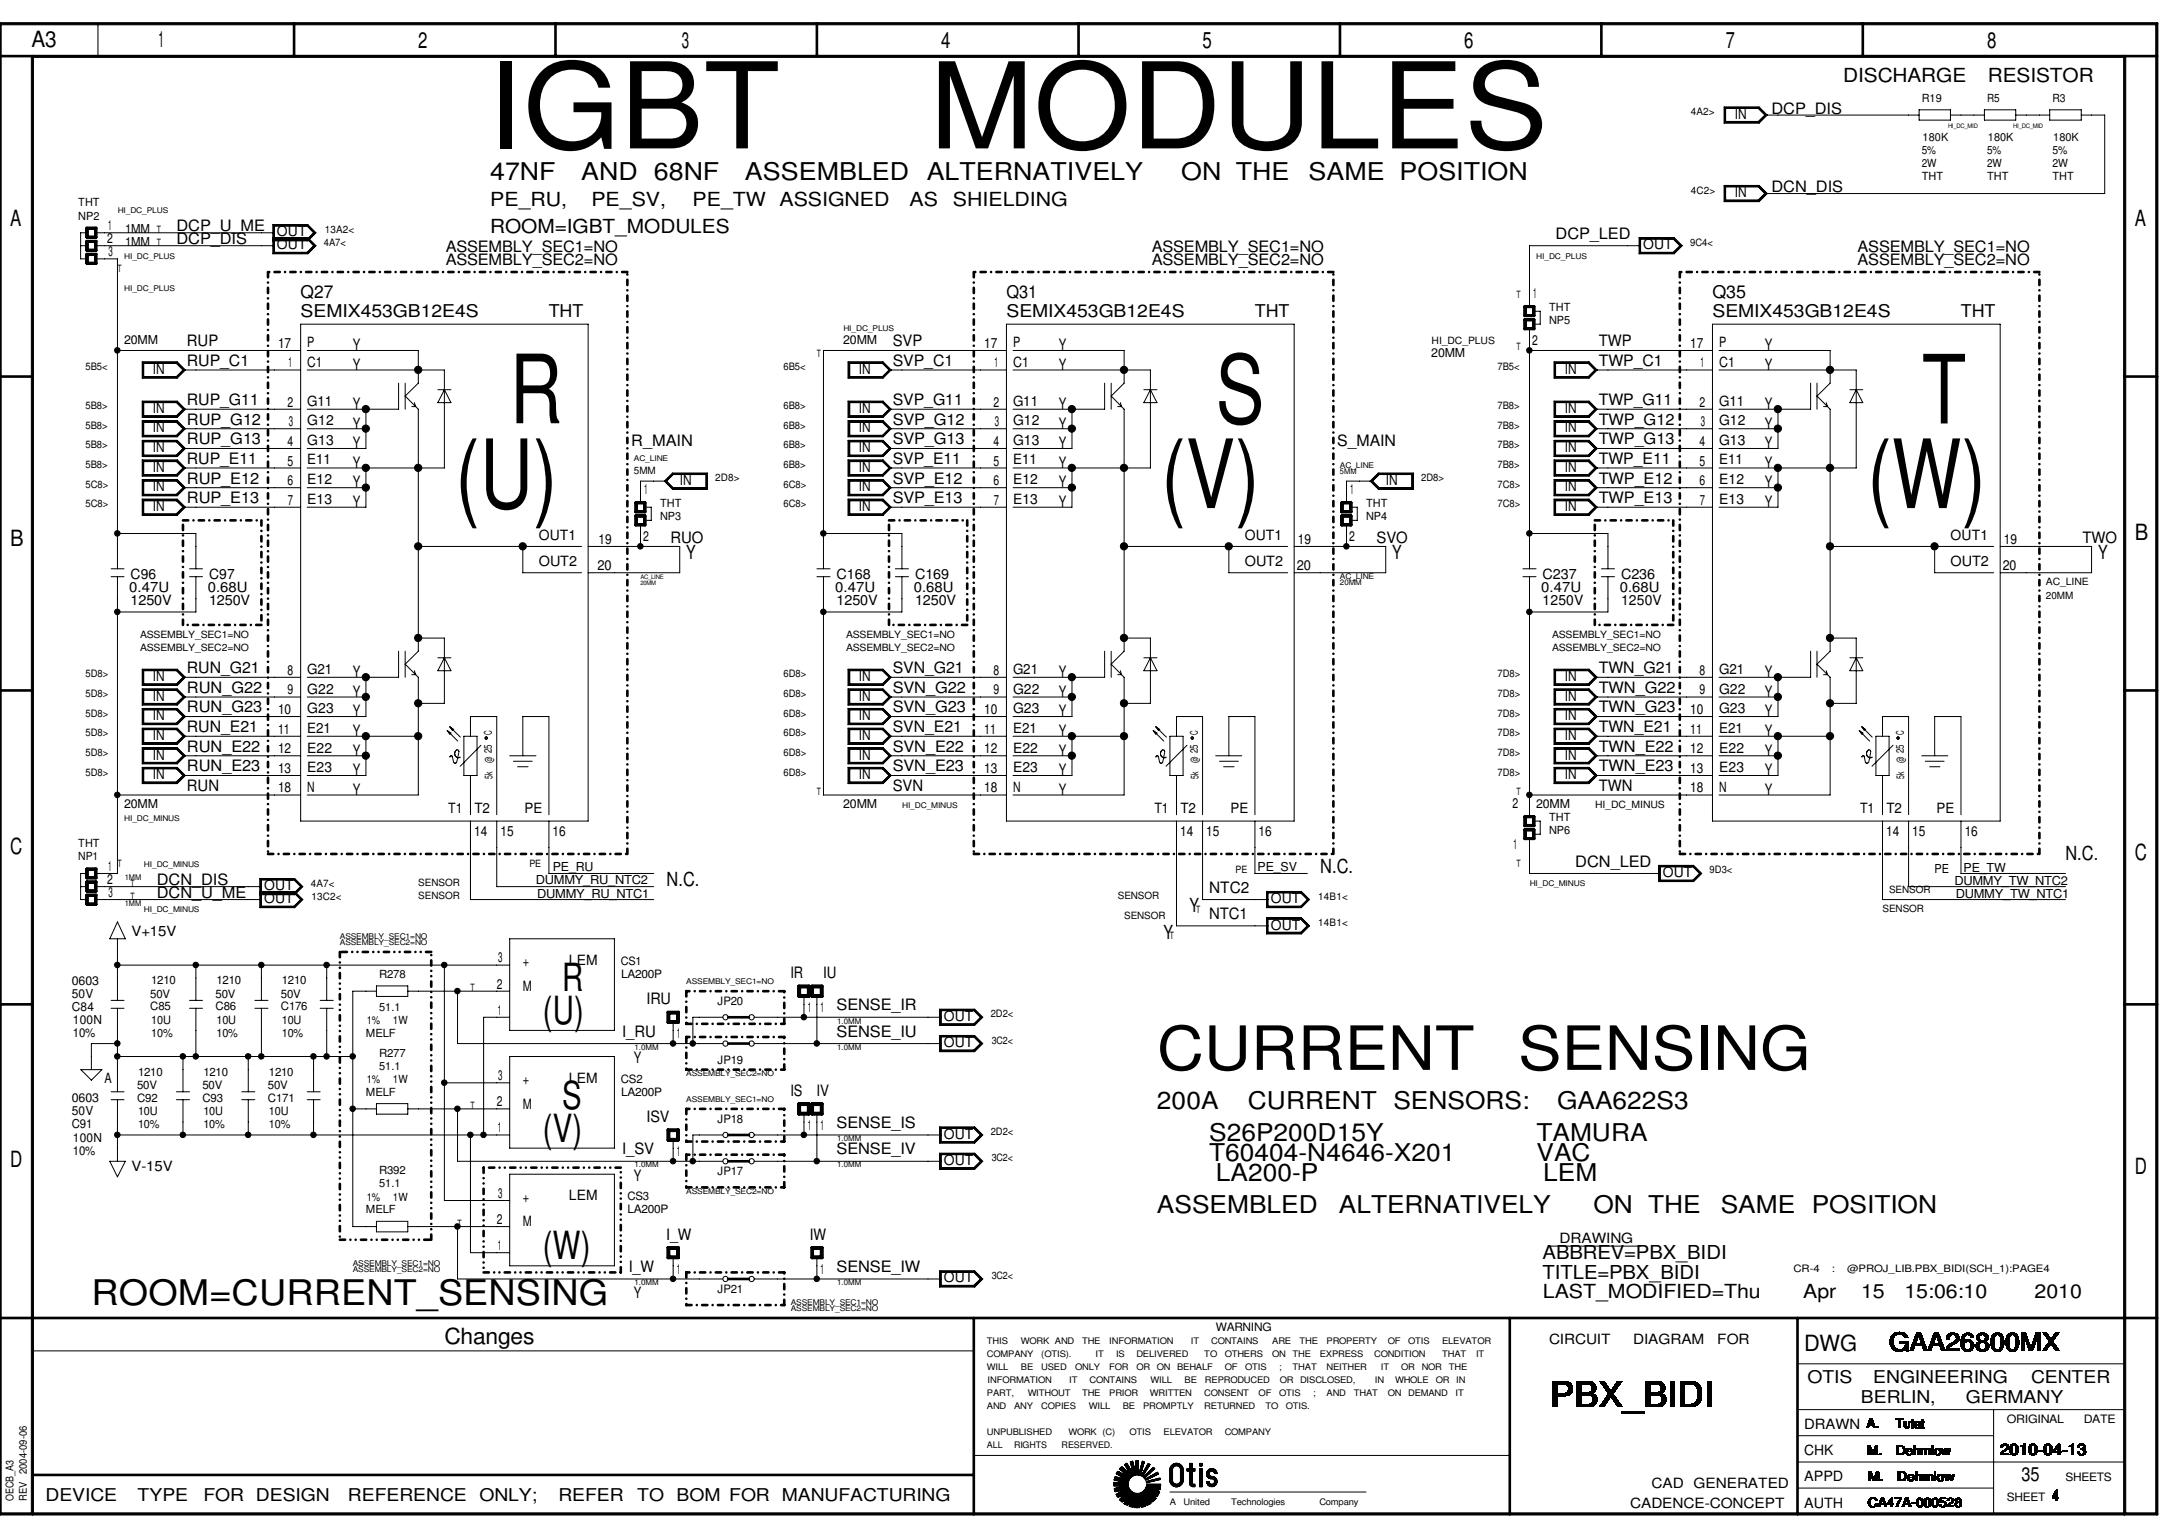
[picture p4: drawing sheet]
<svg xmlns="http://www.w3.org/2000/svg" width="420mm" height="297mm" viewBox="0 0 420 297" stroke-linecap="round" stroke-linejoin="round" font-family="sans-serif">
<defs><g id="words">
<g font-size="23.1">
<text x="94.3" y="28.7">IGBT</text>
<text x="179.6" y="28.7">MODULES</text>
</g>
<g font-size="18.5">
<text x="98.5" y="81.7">R</text>
<text x="234.9" y="81.7">S</text>
<text x="371.3" y="81.8">T</text>
<text x="88" y="98.1">(U)</text>
<text x="224.4" y="98.1">(V)</text>
<text x="360.8" y="98.1">(W)</text>
</g>
<g font-size="11.8">
<text x="223.5" y="206.6">CURRENT</text>
<text x="293.3" y="206.6">SENSING</text>
</g>
<g font-size="7.5">
<text x="108.6" y="191.5">R</text>
<text x="104.9" y="197.8">(U)</text>
<text x="108.6" y="214.2">S</text>
<text x="104.9" y="220.5">(V)</text>
<text x="104.9" y="243.2">(W)</text>
</g>
<g font-size="6.8">
<text x="17.7" y="252.1">ROOM=CURRENT_SENSING</text>
<text x="299.5" y="271.7">PBX_BIDI</text>
</g>
<text font-size="5" x="365" y="260.9">GAA26800MX</text>
<g font-size="4.7">
<text x="94.7" y="34.8">47NF</text>
<text x="112.3" y="34.8">AND 68NF</text>
<text x="143.9" y="34.8">ASSEMBLED</text>
<text x="179" y="34.8">ALTERNATIVELY</text>
<text x="228.2" y="34.8">ON THE</text>
<text x="252.8" y="34.8">SAME POSITION</text>
<text x="223.5" y="214.1">200A</text>
<text x="241.1" y="214.1">CURRENT SENSORS:</text>
<text x="300.8" y="214.1">GAA622S3</text>
<text x="233.6" y="220.4">S26P200D15Y</text>
<text x="296.8" y="220.4">TAMURA</text>
<text x="233.6" y="224.2">T60404-N4646-X201</text>
<text x="296.8" y="224.2">VAC</text>
<text x="234.9" y="228">LA200-P</text>
<text x="298.2" y="228">LEM</text>
<text x="223.5" y="234.3">ASSEMBLED</text>
<text x="258.7" y="234.3">ALTERNATIVELY</text>
<text x="307.8" y="234.3">ON THE</text>
<text x="332.4" y="234.3">SAME POSITION</text>
</g>
<g font-size="4.3">
<text x="6.1" y="9">A3</text>
<text x="30.6" y="9">1</text>
<text x="80.8" y="9.3">2</text>
<text x="131.7" y="9.3">3</text>
<text x="181.8" y="9.3">4</text>
<text x="232.3" y="9.3">5</text>
<text x="282.9" y="9.3">6</text>
<text x="333.4" y="9.3">7</text>
<text x="383.9" y="9.3">8</text>
<text x="2" y="43.6">A</text>
<text x="412.4" y="43.6">A</text>
<text x="2" y="105.5">B</text>
<text x="412.4" y="104.3">B</text>
<text x="2" y="164.9">C</text>
<text x="412.4" y="166.1">C</text>
<text x="2" y="225.5">D</text>
<text x="412.4" y="226.7">D</text>
<text x="85.9" y="259.6">Changes</text>
<text x="348.5" y="260.9">DWG</text>
</g>
<g font-size="3.8">
<text x="356.1" y="15.8">DISCHARGE</text>
<text x="384" y="15.8">RESISTOR</text>
<text x="94.7" y="39.8">PE_RU,</text>
<text x="114.3" y="39.8">PE_SV,</text>
<text x="133.8" y="39.8">PE_TW ASSIGNED</text>
<text x="175.7" y="39.8">AS</text>
<text x="184.1" y="39.8">SHIELDING</text>
<text x="94.7" y="44.9">ROOM=IGBT_MODULES</text>
<text x="132.6" y="108">Y</text>
<text x="268.9" y="108">Y</text>
<text x="405.3" y="108">Y</text>
<text x="399" y="166.1">N.C.</text>
<text x="128.8" y="171.2">N.C.</text>
<text x="255.1" y="168.7">N.C.</text>
<text x="229.8" y="176.2">Y</text>
<text x="224.7" y="181.3">Y</text>
<text x="298.1" y="250.7">LAST_MODIFIED=Thu</text>
<text x="348.4" y="250.7">Apr</text>
<text x="359.5" y="250.7">15</text>
<text x="367.9" y="250.7">15:06:10</text>
<text x="393.1" y="250.7">2010</text>
<text x="390.6" y="286.1">35</text>
</g>
<g font-size="3.7">
<text x="298" y="243.2">ABBREV=PBX_BIDI</text>
<text x="298" y="247">TITLE=PBX_BIDI</text>
</g>
<g font-size="3.4">
<text x="58.1" y="57.5">Q27</text>
<text x="194.4" y="57.5">Q31</text>
<text x="330.8" y="57.5">Q35</text>
<text x="58.1" y="61.3">SEMIX453GB12E4S</text>
<text x="106" y="61.3">THT</text>
<text x="194.4" y="61.3">SEMIX453GB12E4S</text>
<text x="242.4" y="61.3">THT</text>
<text x="330.8" y="61.3">SEMIX453GB12E4S</text>
<text x="378.8" y="61.3">THT</text>
<text x="349.2" y="267.2">OTIS</text>
<text x="361.9" y="267.2">ENGINEERING</text>
<text x="392.4" y="267.2">CENTER</text>
<text x="359.5" y="270.9">BERLIN,</text>
<text x="379.8" y="270.9">GERMANY</text>
<text x="8.8" y="289.9">DEVICE</text>
<text x="26.6" y="289.9">TYPE</text>
<text x="39.3" y="289.9">FOR DESIGN</text>
<text x="67.2" y="289.9">REFERENCE</text>
<text x="92.6" y="289.9">ONLY;</text>
<text x="107.9" y="289.9">REFER</text>
<text x="123.1" y="289.9">TO</text>
<text x="130.7" y="289.9">BOM FOR MANUFACTURING</text>
</g>
<g font-size="3.1">
<text x="386.4" y="281.1">2010-04-13</text>
<text x="396.5" y="289.9">4</text>
</g>
<g font-size="3">
<text x="342.2" y="21.9">DCP_DIS</text>
<text x="342.2" y="37.1">DCN_DIS</text>
<text x="34.1" y="47.2">DCP_DIS</text>
<text x="34.1" y="44.7">DCP_U_ME</text>
<text x="300.5" y="46.1">DCP_LED</text>
<text x="86.1" y="48.7">ASSEMBLY_SEC1=NO</text>
<text x="86.1" y="51.2">ASSEMBLY_SEC2=NO</text>
<text x="222.5" y="51.2">ASSEMBLY_SEC2=NO</text>
<text x="222.5" y="48.7">ASSEMBLY_SEC1=NO</text>
<text x="358.9" y="48.7">ASSEMBLY_SEC1=NO</text>
<text x="358.9" y="51.2">ASSEMBLY_SEC2=NO</text>
<text x="36.1" y="66.9">RUP</text>
<text x="36.1" y="70.7">RUP_C1</text>
<text x="68.2" y="67.6">Y</text>
<text x="68.2" y="71.4">Y</text>
<text x="172.5" y="66.9">SVP</text>
<text x="172.5" y="70.7">SVP_C1</text>
<text x="204.6" y="67.6">Y</text>
<text x="204.6" y="71.4">Y</text>
<text x="308.9" y="70.7">TWP_C1</text>
<text x="308.9" y="66.9">TWP</text>
<text x="341" y="67.6">Y</text>
<text x="341" y="71.4">Y</text>
<text x="36.1" y="78.2">RUP_G11</text>
<text x="36.1" y="82">RUP_G12</text>
<text x="68.2" y="82.8">Y</text>
<text x="68.2" y="79">Y</text>
<text x="172.5" y="82">SVP_G12</text>
<text x="172.5" y="78.2">SVP_G11</text>
<text x="204.6" y="82.8">Y</text>
<text x="204.6" y="79">Y</text>
<text x="308.9" y="82">TWP_G12</text>
<text x="308.9" y="78.2">TWP_G11</text>
<text x="341" y="82.8">Y</text>
<text x="341" y="79">Y</text>
<text x="36.1" y="89.6">RUP_E11</text>
<text x="36.1" y="85.8">RUP_G13</text>
<text x="68.2" y="86.6">Y</text>
<text x="122" y="86.1">R_MAIN</text>
<text x="172.5" y="85.8">SVP_G13</text>
<text x="172.5" y="89.6">SVP_E11</text>
<text x="204.6" y="86.6">Y</text>
<text x="258.4" y="86.1">S_MAIN</text>
<text x="308.9" y="85.8">TWP_G13</text>
<text x="308.9" y="89.6">TWP_E11</text>
<text x="341" y="86.6">Y</text>
<text x="36.1" y="93.4">RUP_E12</text>
<text x="68.2" y="90.3">Y</text>
<text x="68.2" y="94.1">Y</text>
<text x="172.5" y="93.4">SVP_E12</text>
<text x="204.6" y="90.3">Y</text>
<text x="204.6" y="94.1">Y</text>
<text x="308.9" y="93.4">TWP_E12</text>
<text x="341" y="90.3">Y</text>
<text x="341" y="94.1">Y</text>
<text x="36.1" y="97.2">RUP_E13</text>
<text x="68.2" y="97.9">Y</text>
<text x="172.5" y="97.2">SVP_E13</text>
<text x="204.6" y="97.9">Y</text>
<text x="308.9" y="97.2">TWP_E13</text>
<text x="341" y="97.9">Y</text>
<text x="129.5" y="104.8">RUO</text>
<text x="265.9" y="104.8">SVO</text>
<text x="402.3" y="104.8">TWO</text>
<text x="36.1" y="130">RUN_G21</text>
<text x="68.2" y="130.8">Y</text>
<text x="172.5" y="130">SVN_G21</text>
<text x="204.6" y="130.8">Y</text>
<text x="308.9" y="130">TWN_G21</text>
<text x="341" y="130.8">Y</text>
<text x="36.1" y="133.8">RUN_G22</text>
<text x="36.1" y="137.6">RUN_G23</text>
<text x="68.2" y="134.6">Y</text>
<text x="172.5" y="137.6">SVN_G23</text>
<text x="172.5" y="133.8">SVN_G22</text>
<text x="204.6" y="134.6">Y</text>
<text x="308.9" y="137.6">TWN_G23</text>
<text x="308.9" y="133.8">TWN_G22</text>
<text x="341" y="134.6">Y</text>
<text x="36.1" y="141.4">RUN_E21</text>
<text x="68.2" y="138.3">Y</text>
<text x="68.2" y="142.2">Y</text>
<text x="172.5" y="141.4">SVN_E21</text>
<text x="204.6" y="142.2">Y</text>
<text x="204.6" y="138.3">Y</text>
<text x="308.9" y="141.4">TWN_E21</text>
<text x="341" y="142.2">Y</text>
<text x="341" y="138.3">Y</text>
<text x="36.1" y="149">RUN_E23</text>
<text x="36.1" y="145.2">RUN_E22</text>
<text x="68.2" y="145.9">Y</text>
<text x="68.2" y="149.7">Y</text>
<text x="172.5" y="145.2">SVN_E22</text>
<text x="172.5" y="149">SVN_E23</text>
<text x="204.6" y="149.7">Y</text>
<text x="204.6" y="145.9">Y</text>
<text x="308.9" y="149">TWN_E23</text>
<text x="308.9" y="145.2">TWN_E22</text>
<text x="341" y="149.7">Y</text>
<text x="341" y="145.9">Y</text>
<text x="36.1" y="152.7">RUN</text>
<text x="68.2" y="153.5">Y</text>
<text x="172.5" y="152.7">SVN</text>
<text x="204.6" y="153.5">Y</text>
<text x="308.9" y="152.7">TWN</text>
<text x="341" y="153.5">Y</text>
<text x="304.3" y="167.4">DCN_LED</text>
<text x="30.3" y="173.4">DCN_U_ME</text>
<text x="30.3" y="170.9">DCN_DIS</text>
<text x="233.6" y="172.4">NTC2</text>
<text x="233.6" y="177.5">NTC1</text>
<text x="152.7" y="188.8">IR</text>
<text x="159" y="188.8">IU</text>
<text x="124.9" y="193.9">IRU</text>
<text x="161.6" y="195.2">SENSE_IR</text>
<text x="120.2" y="200.2">I_RU</text>
<text x="161.6" y="200.2">SENSE_IU</text>
<text x="122.5" y="205.3">Y</text>
<text x="152.7" y="211.6">IS</text>
<text x="157.7" y="211.6">IV</text>
<text x="124.9" y="216.7">ISV</text>
<text x="161.6" y="217.9">SENSE_IS</text>
<text x="120.2" y="223">I_SV</text>
<text x="161.6" y="223">SENSE_IV</text>
<text x="122.5" y="228">Y</text>
<text x="128.7" y="239.4">I_W</text>
<text x="156.5" y="239.4">IW</text>
<text x="121.5" y="245.7">I_W</text>
<text x="161.6" y="245.7">SENSE_IW</text>
<text x="122.5" y="250.7">Y</text>
</g>
<g font-size="2.7">
<text x="335.2" y="22.9">IN</text>
<text x="335.2" y="38.1">IN</text>
<text x="20.7" y="46.9">2</text>
<text x="20.9" y="44.4">1</text>
<text x="53.5" y="45.6">OUT</text>
<text x="21" y="49.5">3</text>
<text x="53.5" y="48.2">OUT</text>
<text x="317.5" y="48.2">OUT</text>
<text x="296.2" y="57.6">1</text>
<text x="53.7" y="67.2">17</text>
<text x="55.8" y="71">1</text>
<text x="59.4" y="67.1">P</text>
<text x="59.4" y="70.9">C1</text>
<text x="190.1" y="67.2">17</text>
<text x="192.2" y="71">1</text>
<text x="195.7" y="67.1">P</text>
<text x="195.7" y="70.9">C1</text>
<text x="296" y="66.7">2</text>
<text x="326.5" y="67.2">17</text>
<text x="328.5" y="71">1</text>
<text x="332.1" y="67.1">P</text>
<text x="332.1" y="70.9">C1</text>
<text x="29.5" y="72.2">IN</text>
<text x="165.9" y="72.2">IN</text>
<text x="302.3" y="72.2">IN</text>
<text x="29.5" y="83.5">IN</text>
<text x="29.5" y="79.8">IN</text>
<text x="55.5" y="78.5">2</text>
<text x="55.8" y="82.3">3</text>
<text x="59.4" y="82.1">G12</text>
<text x="59.4" y="78.3">G11</text>
<text x="165.9" y="79.8">IN</text>
<text x="165.9" y="83.5">IN</text>
<text x="191.9" y="78.5">2</text>
<text x="192.2" y="82.3">3</text>
<text x="195.7" y="82.1">G12</text>
<text x="195.7" y="78.3">G11</text>
<text x="302.3" y="83.5">IN</text>
<text x="302.3" y="79.8">IN</text>
<text x="328.3" y="78.5">2</text>
<text x="328.6" y="82.3">3</text>
<text x="332.1" y="82.1">G12</text>
<text x="332.1" y="78.3">G11</text>
<text x="29.5" y="87.3">IN</text>
<text x="55.5" y="86.1">4</text>
<text x="55.5" y="89.9">5</text>
<text x="59.4" y="89.7">E11</text>
<text x="59.4" y="85.9">G13</text>
<text x="165.9" y="87.3">IN</text>
<text x="191.9" y="86.1">4</text>
<text x="191.9" y="89.9">5</text>
<text x="195.7" y="89.7">E11</text>
<text x="195.7" y="85.9">G13</text>
<text x="302.3" y="87.3">IN</text>
<text x="328.3" y="86.1">4</text>
<text x="328.3" y="89.9">5</text>
<text x="332.1" y="89.7">E11</text>
<text x="332.1" y="85.9">G13</text>
<text x="29.5" y="91.1">IN</text>
<text x="29.5" y="94.9">IN</text>
<text x="55.5" y="93.7">6</text>
<text x="59.4" y="93.5">E12</text>
<text x="124.5" y="95.5">1</text>
<text x="131.3" y="93.6">IN</text>
<text x="165.9" y="91.1">IN</text>
<text x="165.9" y="94.9">IN</text>
<text x="191.9" y="93.7">6</text>
<text x="195.7" y="93.5">E12</text>
<text x="260.9" y="95.5">1</text>
<text x="267.7" y="93.6">IN</text>
<text x="302.3" y="91.1">IN</text>
<text x="302.3" y="94.9">IN</text>
<text x="328.3" y="93.7">6</text>
<text x="332.1" y="93.5">E12</text>
<text x="29.5" y="98.7">IN</text>
<text x="55.6" y="97.5">7</text>
<text x="59.4" y="97.3">E13</text>
<text x="165.9" y="98.7">IN</text>
<text x="192" y="97.5">7</text>
<text x="195.7" y="97.3">E13</text>
<text x="302.3" y="98.7">IN</text>
<text x="328.4" y="97.5">7</text>
<text x="332.1" y="97.3">E13</text>
<text x="104.1" y="104.3">OUT1</text>
<text x="115.6" y="105.1">19</text>
<text x="124.2" y="104.6">2</text>
<text x="240.5" y="104.3">OUT1</text>
<text x="250.7" y="105.1">19</text>
<text x="260.6" y="104.6">2</text>
<text x="376.9" y="104.3">OUT1</text>
<text x="387.1" y="105.1">19</text>
<text x="25.2" y="111.8">C96</text>
<text x="40.4" y="111.8">C97</text>
<text x="104.1" y="109.3">OUT2</text>
<text x="115.4" y="110.1">20</text>
<text x="161.6" y="111.8">C168</text>
<text x="176.8" y="111.8">C169</text>
<text x="240.5" y="109.3">OUT2</text>
<text x="250.5" y="110.1">20</text>
<text x="298" y="111.8">C237</text>
<text x="313.2" y="111.8">C236</text>
<text x="376.9" y="109.3">OUT2</text>
<text x="386.9" y="110.1">20</text>
<text x="25" y="114.3">0.47U</text>
<text x="25.2" y="116.9">1250V</text>
<text x="40.1" y="114.3">0.68U</text>
<text x="40.4" y="116.9">1250V</text>
<text x="161.4" y="114.3">0.47U</text>
<text x="161.6" y="116.9">1250V</text>
<text x="176.5" y="114.3">0.68U</text>
<text x="176.8" y="116.9">1250V</text>
<text x="297.8" y="114.3">0.47U</text>
<text x="298" y="116.9">1250V</text>
<text x="312.9" y="114.3">0.68U</text>
<text x="313.2" y="116.9">1250V</text>
<text x="29.5" y="131.5">IN</text>
<text x="55.5" y="130.3">8</text>
<text x="59.4" y="130.2">G21</text>
<text x="165.9" y="131.5">IN</text>
<text x="191.9" y="130.3">8</text>
<text x="195.7" y="130.2">G21</text>
<text x="302.3" y="131.5">IN</text>
<text x="328.3" y="130.3">8</text>
<text x="332.1" y="130.2">G21</text>
<text x="29.5" y="135.3">IN</text>
<text x="53.7" y="137.9">10</text>
<text x="55.5" y="134.1">9</text>
<text x="59.4" y="137.8">G23</text>
<text x="59.4" y="134">G22</text>
<text x="165.9" y="135.3">IN</text>
<text x="190.1" y="137.9">10</text>
<text x="191.9" y="134.1">9</text>
<text x="195.7" y="137.8">G23</text>
<text x="195.7" y="134">G22</text>
<text x="302.3" y="135.3">IN</text>
<text x="326.5" y="137.9">10</text>
<text x="328.3" y="134.1">9</text>
<text x="332.1" y="137.8">G23</text>
<text x="332.1" y="134">G22</text>
<text x="29.5" y="139.1">IN</text>
<text x="29.5" y="142.9">IN</text>
<text x="53.7" y="141.7">11</text>
<text x="59.4" y="141.6">E21</text>
<text x="165.9" y="142.9">IN</text>
<text x="165.9" y="139.1">IN</text>
<text x="190.1" y="141.7">11</text>
<text x="195.7" y="141.6">E21</text>
<text x="302.3" y="142.9">IN</text>
<text x="302.3" y="139.1">IN</text>
<text x="326.5" y="141.7">11</text>
<text x="332.1" y="141.6">E21</text>
<text x="29.5" y="146.7">IN</text>
<text x="53.7" y="149.3">13</text>
<text x="53.7" y="145.5">12</text>
<text x="59.4" y="149.1">E23</text>
<text x="59.4" y="145.4">E22</text>
<text x="165.9" y="146.7">IN</text>
<text x="190.1" y="149.3">13</text>
<text x="190.1" y="145.5">12</text>
<text x="195.7" y="149.1">E23</text>
<text x="195.7" y="145.4">E22</text>
<text x="302.3" y="146.7">IN</text>
<text x="326.5" y="149.3">13</text>
<text x="326.5" y="145.5">12</text>
<text x="332.1" y="149.1">E23</text>
<text x="332.1" y="145.4">E22</text>
<text x="29.5" y="150.5">IN</text>
<text x="53.7" y="153">18</text>
<text x="59.4" y="153">N</text>
<text x="165.9" y="150.5">IN</text>
<text x="190.1" y="153">18</text>
<text x="195.7" y="153">N</text>
<text x="302.3" y="150.5">IN</text>
<text x="326.5" y="153">18</text>
<text x="332.1" y="153">N</text>
<text x="86.6" y="157">T1</text>
<text x="91.6" y="161.4">14</text>
<text x="91.7" y="157">T2</text>
<text x="96.7" y="161.4">15</text>
<text x="101.3" y="157">PE</text>
<text x="106.8" y="161.4">16</text>
<text x="223" y="157">T1</text>
<text x="228" y="161.4">14</text>
<text x="228" y="157">T2</text>
<text x="233" y="161.4">15</text>
<text x="237.7" y="157">PE</text>
<text x="243.2" y="161.4">16</text>
<text x="292.2" y="156.1">2</text>
<text x="359.4" y="157">T1</text>
<text x="364.4" y="161.4">14</text>
<text x="364.4" y="157">T2</text>
<text x="369.4" y="161.4">15</text>
<text x="374.1" y="157">PE</text>
<text x="379.6" y="161.4">16</text>
<text x="292.4" y="163.9">1</text>
<text x="20.7" y="170.7">2</text>
<text x="20.9" y="168.2">1</text>
<text x="21" y="173.2">3</text>
<text x="51" y="172">OUT</text>
<text x="321.2" y="169.4">OUT</text>
<text x="51" y="174.5">OUT</text>
<text x="245.5" y="174.5">OUT</text>
<text x="245.5" y="179.5">OUT</text>
<text x="25.4" y="180.7">V+15V</text>
<text x="96.2" y="185.9">3</text>
<text x="96" y="190.9">2</text>
<text x="101" y="191.4">M</text>
<text x="101" y="186.6">+</text>
<text x="109.9" y="186.4">LEM</text>
<text x="96.2" y="196">1</text>
<text x="156" y="195.5">1</text>
<text x="158.5" y="195.5">1</text>
<text x="182.3" y="197.2">OUT</text>
<text x="130.8" y="200.5">1</text>
<text x="182.3" y="202.2">OUT</text>
<text x="20.2" y="209.1">A</text>
<text x="96.2" y="208.6">3</text>
<text x="101" y="209.3">+</text>
<text x="109.9" y="209.1">LEM</text>
<text x="96" y="213.7">2</text>
<text x="101" y="214.1">M</text>
<text x="96.2" y="218.7">1</text>
<text x="156" y="218.2">1</text>
<text x="158.5" y="218.2">1</text>
<text x="182.3" y="219.9">OUT</text>
<text x="25.4" y="226.2">V-15V</text>
<text x="130.8" y="223.3">1</text>
<text x="182.3" y="225">OUT</text>
<text x="96.2" y="231.4">3</text>
<text x="101" y="232.1">+</text>
<text x="109.9" y="231.8">LEM</text>
<text x="96" y="236.4">2</text>
<text x="101" y="236.9">M</text>
<text x="96.2" y="241.4">1</text>
<text x="130.8" y="246">1</text>
<text x="158.5" y="246">1</text>
<text x="301.3" y="240.1">DRAWING</text>
<text x="182.3" y="247.7">OUT</text>
<text x="299.3" y="259.6">CIRCUIT</text>
<text x="315.5" y="259.6">DIAGRAM</text>
<text x="331.8" y="259.6">FOR</text>
<text x="348.5" y="276">DRAWN A.</text>
<text x="348.5" y="281.1">CHK</text>
<text x="319.1" y="287.4">CAD GENERATED</text>
<text x="348.5" y="286.1">APPD</text>
<text x="314.9" y="291.2">CADENCE-CONCEPT</text>
<text x="348.5" y="291.2">AUTH</text>
</g>
<g font-size="2.5">
<text x="360.7" y="275.9">A.</text>
<text x="366.3" y="275.9">Tutat</text>
<text x="360.8" y="281">M.</text>
<text x="366.4" y="281">Dehmlow</text>
<text x="360.9" y="286">M.</text>
<text x="366.5" y="286">Dehmlow</text>
<text x="360.8" y="291.1">CA47A-000528</text>
</g>
<g font-size="2.4">
<text x="24.2" y="47.5">1MM</text>
<text x="24.2" y="45">1MM</text>
<text x="24" y="66.4">20MM</text>
<text x="162.9" y="66.4">20MM</text>
<text x="276.5" y="68.9">20MM</text>
<text x="24" y="156.1">20MM</text>
<text x="162.9" y="156.1">20MM</text>
<text x="296.8" y="156.1">20MM</text>
<text x="103.5" y="170.7">DUMMY_RU_NTC2</text>
<text x="103.8" y="173.5">DUMMY_RU_NTC1</text>
<text x="106.8" y="168.2">PE_RU</text>
<text x="243" y="168.2">PE_SV</text>
<text x="373.8" y="168.7">PE</text>
<text x="377.6" y="171">DUMMY_TW_NTC2</text>
<text x="377.8" y="173.5">DUMMY_TW_NTC1</text>
<text x="379.3" y="168.4">PE_TW</text>
<text x="13.9" y="190.2">0603</text>
<text x="13.9" y="195.2">C84</text>
<text x="13.9" y="192.7">50V</text>
<text x="14.1" y="197.7">100N</text>
<text x="14.1" y="200.3">10%</text>
<text x="13.9" y="215.4">50V</text>
<text x="13.9" y="212.9">0603</text>
<text x="13.9" y="217.9">C91</text>
<text x="14.1" y="220.5">100N</text>
<text x="14.1" y="223">10%</text>
</g>
<g font-size="2.2">
<text x="371.3" y="19.7">R19</text>
<text x="383.9" y="19.7">R5</text>
<text x="396.5" y="19.7">R3</text>
<text x="371.3" y="29.8">5%</text>
<text x="371.4" y="27.3">180K</text>
<text x="383.9" y="29.8">5%</text>
<text x="384" y="27.3">180K</text>
<text x="396.5" y="29.8">5%</text>
<text x="396.7" y="27.3">180K</text>
<text x="371.3" y="32.3">2W</text>
<text x="371.3" y="34.8">THT</text>
<text x="383.9" y="32.3">2W</text>
<text x="383.9" y="34.8">THT</text>
<text x="396.5" y="32.3">2W</text>
<text x="396.5" y="34.8">THT</text>
<text x="15.1" y="39.9">THT</text>
<text x="15.1" y="42.4">NP2</text>
<text x="299.3" y="62.6">NP5</text>
<text x="299.3" y="60.1">THT</text>
<text x="127.5" y="100.5">NP3</text>
<text x="127.5" y="98">THT</text>
<text x="263.9" y="100.5">NP4</text>
<text x="263.9" y="98">THT</text>
<text x="299.3" y="161.1">NP6</text>
<text x="299.3" y="158.6">THT</text>
<text x="15.1" y="166.2">NP1</text>
<text x="15.1" y="163.7">THT</text>
<text x="29.2" y="190.1">1210</text>
<text x="41.8" y="190.1">1210</text>
<text x="54.4" y="190.1">1210</text>
<text x="73.2" y="188.9">R278</text>
<text x="119.9" y="186.4">CS1</text>
<text x="120" y="188.8">LA200P</text>
<text x="29" y="195.2">C85</text>
<text x="29" y="192.7">50V</text>
<text x="29.2" y="197.7">10U</text>
<text x="41.7" y="195.2">C86</text>
<text x="41.7" y="192.7">50V</text>
<text x="41.8" y="197.7">10U</text>
<text x="54.3" y="195.2">C176</text>
<text x="54.3" y="192.7">50V</text>
<text x="54.4" y="197.7">10U</text>
<text x="70.9" y="197.7">1%</text>
<text x="73.2" y="195.2">51.1</text>
<text x="75.9" y="197.7">1W</text>
<text x="138.6" y="194.2">JP20</text>
<text x="29.2" y="200.2">10%</text>
<text x="41.8" y="200.2">10%</text>
<text x="54.4" y="200.2">10%</text>
<text x="70.7" y="200.3">MELF</text>
<text x="26.7" y="207.8">1210</text>
<text x="39.3" y="207.8">1210</text>
<text x="51.9" y="207.8">1210</text>
<text x="70.9" y="209.1">1%</text>
<text x="73.2" y="204">R277</text>
<text x="73.2" y="206.6">51.1</text>
<text x="75.9" y="209.1">1W</text>
<text x="119.9" y="209.1">CS2</text>
<text x="138.6" y="205.5">JP19</text>
<text x="26.5" y="212.9">C92</text>
<text x="26.5" y="210.3">50V</text>
<text x="26.7" y="215.4">10U</text>
<text x="39.1" y="212.9">C93</text>
<text x="39.1" y="210.3">50V</text>
<text x="39.3" y="215.4">10U</text>
<text x="51.8" y="212.9">C171</text>
<text x="51.8" y="210.3">50V</text>
<text x="51.9" y="215.4">10U</text>
<text x="70.7" y="211.6">MELF</text>
<text x="120" y="211.6">LA200P</text>
<text x="26.7" y="217.9">10%</text>
<text x="39.3" y="217.9">10%</text>
<text x="51.9" y="217.9">10%</text>
<text x="138.6" y="216.9">JP18</text>
<text x="73.2" y="226.8">R392</text>
<text x="138.6" y="227">JP17</text>
<text x="70.9" y="231.9">1%</text>
<text x="73.2" y="229.3">51.1</text>
<text x="75.9" y="231.9">1W</text>
<text x="121.2" y="231.8">CS3</text>
<text x="70.7" y="234.4">MELF</text>
<text x="121.2" y="234.3">LA200P</text>
<text x="138.6" y="249.7">JP21</text>
<text x="234.9" y="257">WARNING</text>
<text x="387.7" y="274.7">ORIGINAL</text>
<text x="402.5" y="274.7">DATE</text>
<text x="399" y="286.1">SHEETS</text>
<text x="387.7" y="289.9">SHEET</text>
</g>
<g font-size="2">
<text x="326.6" y="22.2">4A2&gt;</text>
<text x="326.6" y="37.4">4C2&gt;</text>
<text x="62.6" y="47.5">4A7&lt;</text>
<text x="62.7" y="45">13A2&lt;</text>
<text x="326.5" y="47.5">9C4&lt;</text>
<text x="16.5" y="71.5">5B5&lt;</text>
<text x="151.4" y="71.5">6B5&lt;</text>
<text x="289.3" y="71.5">7B5&lt;</text>
<text x="16.5" y="79">5B8&gt;</text>
<text x="16.5" y="82.8">5B8&gt;</text>
<text x="151.4" y="82.8">6B8&gt;</text>
<text x="151.4" y="79">6B8&gt;</text>
<text x="289.3" y="82.8">7B8&gt;</text>
<text x="289.3" y="79">7B8&gt;</text>
<text x="16.5" y="86.6">5B8&gt;</text>
<text x="151.4" y="86.6">6B8&gt;</text>
<text x="289.3" y="86.6">7B8&gt;</text>
<text x="16.5" y="94.2">5C8&gt;</text>
<text x="16.5" y="90.4">5B8&gt;</text>
<text x="138.2" y="92.9">2D8&gt;</text>
<text x="151.4" y="94.2">6C8&gt;</text>
<text x="151.4" y="90.4">6B8&gt;</text>
<text x="274.6" y="92.9">2D8&gt;</text>
<text x="289.3" y="94.2">7C8&gt;</text>
<text x="289.3" y="90.4">7B8&gt;</text>
<text x="16.5" y="98">5C8&gt;</text>
<text x="151.4" y="98">6C8&gt;</text>
<text x="289.3" y="98">7C8&gt;</text>
<text x="16.5" y="130.8">5D8&gt;</text>
<text x="151.4" y="130.8">6D8&gt;</text>
<text x="289.3" y="130.8">7D8&gt;</text>
<text x="16.5" y="134.6">5D8&gt;</text>
<text x="151.4" y="134.6">6D8&gt;</text>
<text x="289.3" y="134.6">7D8&gt;</text>
<text x="16.5" y="142.2">5D8&gt;</text>
<text x="16.5" y="138.4">5D8&gt;</text>
<text x="95" y="142" transform="rotate(-90 95 142)">C</text>
<text x="151.4" y="142.2">6D8&gt;</text>
<text x="151.4" y="138.4">6D8&gt;</text>
<text x="231.4" y="142" transform="rotate(-90 231.4 142)">C</text>
<text x="289.3" y="138.4">7D8&gt;</text>
<text x="289.3" y="142.2">7D8&gt;</text>
<text x="367.8" y="142" transform="rotate(-90 367.8 142)">C</text>
<text x="16.5" y="149.8">5D8&gt;</text>
<text x="16.5" y="146">5D8&gt;</text>
<text x="95.2" y="147.4" transform="rotate(-90 95.2 147.4)">@ 25</text>
<text x="151.4" y="146">6D8&gt;</text>
<text x="151.4" y="149.8">6D8&gt;</text>
<text x="231.6" y="147.4" transform="rotate(-90 231.6 147.4)">@ 25</text>
<text x="289.3" y="149.8">7D8&gt;</text>
<text x="289.3" y="146">7D8&gt;</text>
<text x="368" y="147.4" transform="rotate(-90 368 147.4)">@ 25</text>
<text x="95.1" y="150.5" transform="rotate(-90 95.1 150.5)">5k</text>
<text x="231.5" y="150.5" transform="rotate(-90 231.5 150.5)">5k</text>
<text x="367.9" y="150.5" transform="rotate(-90 367.9 150.5)">5k</text>
<text x="60" y="171.2">4A7&lt;</text>
<text x="60.2" y="173.7">13C2&lt;</text>
<text x="254.7" y="173.7">14B1&lt;</text>
<text x="330.3" y="168.7">9D3&lt;</text>
<text x="254.7" y="178.8">14B1&lt;</text>
<text x="191.4" y="196.5">2D2&lt;</text>
<text x="191.6" y="201.5">3C2&lt;</text>
<text x="191.4" y="219.2">2D2&lt;</text>
<text x="191.6" y="224.3">3C2&lt;</text>
<text x="346.5" y="245.7">CR-4</text>
<text x="353.9" y="245.7">:</text>
<text x="356.9" y="245.7">@PROJ_LIB.PBX_BIDI(SCH_1):PAGE4</text>
<text x="191.6" y="247">3C2&lt;</text>
<text x="5.2" y="284.7" transform="rotate(-90 5.2 284.7)">2004-09-06</text>
<text x="2.6" y="289.9" transform="rotate(-90 2.6 289.9)">OECB_A3</text>
<text x="5.2" y="289.9" transform="rotate(-90 5.2 289.9)">REV</text>
</g>
<g font-size="1.9">
<text x="30.3" y="47.5">T</text>
<text x="30.3" y="45">T</text>
<text x="22.7" y="52.5">T</text>
<text x="292.9" y="57.6">T</text>
<text x="157.8" y="68.9">T</text>
<text x="276.6" y="66.4">HI_DC_PLUS</text>
<text x="292.9" y="67.7">T</text>
<text x="122.5" y="91.6">5MM</text>
<text x="395.3" y="113.1">AC_LINE</text>
<text x="395.3" y="115.6">20MM</text>
<text x="27.1" y="123.2">ASSEMBLY_SEC1=NO</text>
<text x="27.1" y="125.7">ASSEMBLY_SEC2=NO</text>
<text x="163.4" y="123.2">ASSEMBLY_SEC1=NO</text>
<text x="163.4" y="125.7">ASSEMBLY_SEC2=NO</text>
<text x="299.8" y="123.2">ASSEMBLY_SEC1=NO</text>
<text x="299.8" y="125.7">ASSEMBLY_SEC2=NO</text>
<text x="157.8" y="153.5">T</text>
<text x="292.9" y="153.5">T</text>
<text x="308.1" y="156">HI_DC_MINUS</text>
<text x="22.7" y="167.4">T</text>
<text x="102.3" y="167.4">PE</text>
<text x="292.9" y="167.4">T</text>
<text x="25.2" y="173.7">T</text>
<text x="25.2" y="171.2">T</text>
<text x="80.8" y="171.2">SENSOR</text>
<text x="80.8" y="173.7">SENSOR</text>
<text x="215.9" y="173.7">SENSOR</text>
<text x="238.7" y="168.7">PE</text>
<text x="365" y="172.4">SENSOR</text>
<text x="217.2" y="177.5">SENSOR</text>
<text x="231.1" y="176.3">T</text>
<text x="363.7" y="176.2">SENSOR</text>
<text x="226" y="181.3">T</text>
<text x="90.9" y="191.4">T</text>
<text x="90.9" y="214.2">T</text>
<text x="88.4" y="236.9">T</text>
</g>
<g font-size="1.7">
<text x="190.7" y="259.5">THIS</text>
<text x="190.7" y="262">COMPANY</text>
<text x="197.2" y="259.5">WORK AND</text>
<text x="201.2" y="262">(OTIS).</text>
<text x="209" y="259.5">THE</text>
<text x="211.7" y="262">IT</text>
<text x="214.3" y="259.5">INFORMATION</text>
<text x="215.6" y="262">IS</text>
<text x="219.5" y="262">DELIVERED</text>
<text x="230" y="259.5">IT</text>
<text x="232.7" y="262">TO</text>
<text x="234" y="259.5">CONTAINS</text>
<text x="236.6" y="262">OTHERS</text>
<text x="245.8" y="259.5">ARE</text>
<text x="245.8" y="262">ON</text>
<text x="249.7" y="262">THE</text>
<text x="251" y="259.5">THE</text>
<text x="255" y="262">EXPRESS</text>
<text x="256.3" y="259.5">PROPERTY</text>
<text x="265.5" y="262">CONDITION</text>
<text x="268.1" y="259.5">OF</text>
<text x="272" y="259.5">OTIS</text>
<text x="278.6" y="259.5">ELEVATOR</text>
<text x="278.6" y="262">THAT</text>
<text x="285.2" y="262">IT</text>
<text x="190.7" y="264.6">WILL</text>
<text x="190.7" y="269.6">PART,</text>
<text x="190.8" y="267.1">INFORMATION</text>
<text x="197.2" y="264.6">BE</text>
<text x="198.5" y="269.6">WITHOUT</text>
<text x="201.2" y="264.6">USED</text>
<text x="206.5" y="267.1">IT</text>
<text x="207.7" y="264.6">ONLY</text>
<text x="209" y="269.6">THE</text>
<text x="210.5" y="267.1">CONTAINS</text>
<text x="214.3" y="264.6">FOR</text>
<text x="214.3" y="269.6">PRIOR</text>
<text x="219.5" y="264.6">OR</text>
<text x="222.2" y="269.6">WRITTEN</text>
<text x="222.3" y="267.1">WILL</text>
<text x="223.5" y="264.6">ON</text>
<text x="227.4" y="264.6">BEHALF</text>
<text x="228.9" y="267.1">BE</text>
<text x="232.7" y="269.6">CONSENT</text>
<text x="232.8" y="267.1">REPRODUCED</text>
<text x="236.6" y="264.6">OF</text>
<text x="240.5" y="264.6">OTIS</text>
<text x="243.2" y="269.6">OF</text>
<text x="247.1" y="269.6">OTIS</text>
<text x="247.1" y="264.6">;</text>
<text x="247.2" y="267.1">OR</text>
<text x="249.7" y="264.6">THAT</text>
<text x="251.2" y="267.1">DISCLOSED,</text>
<text x="253.7" y="269.6">;</text>
<text x="256.3" y="269.6">AND</text>
<text x="256.3" y="264.6">NEITHER</text>
<text x="261.5" y="269.6">THAT</text>
<text x="265.6" y="267.1">IN</text>
<text x="266.8" y="264.6">IT</text>
<text x="268.1" y="269.6">ON</text>
<text x="269.5" y="267.1">WHOLE</text>
<text x="270.7" y="264.6">OR</text>
<text x="272" y="269.6">DEMAND</text>
<text x="274.7" y="264.6">NOR</text>
<text x="277.4" y="267.1">OR</text>
<text x="279.9" y="264.6">THE</text>
<text x="281.2" y="269.6">IT</text>
<text x="281.3" y="267.1">IN</text>
<text x="190.7" y="272.2">AND</text>
<text x="195.9" y="272.2">ANY</text>
<text x="201.2" y="272.2">COPIES</text>
<text x="210.4" y="272.2">WILL</text>
<text x="216.9" y="272.2">BE</text>
<text x="220.9" y="272.2">PROMPTLY</text>
<text x="232.7" y="272.2">RETURNED</text>
<text x="244.5" y="272.2">TO</text>
<text x="248.4" y="272.2">OTIS.</text>
<text x="190.7" y="279.7">ALL</text>
<text x="190.7" y="277.2">UNPUBLISHED</text>
<text x="195.9" y="279.7">RIGHTS</text>
<text x="205.1" y="279.7">RESERVED.</text>
<text x="206.4" y="277.2">WORK (C)</text>
<text x="218.2" y="277.2">OTIS</text>
<text x="224.8" y="277.2">ELEVATOR</text>
<text x="236.6" y="277.2">COMPANY</text>
<text x="226" y="290.6">A</text>
<text x="228.6" y="290.6">United</text>
<text x="237.8" y="290.6">Technologies</text>
<text x="254.9" y="290.6">Company</text>
</g>
<g font-size="1.5">
<text x="22.7" y="41.1">HI_DC_PLUS</text>
<text x="24" y="50">HI_DC_PLUS</text>
<text x="296.8" y="50">HI_DC_PLUS</text>
<text x="24" y="56.3">HI_DC_PLUS</text>
<text x="162.9" y="63.8">HI_DC_PLUS</text>
<text x="122.5" y="89.1">AC_LINE</text>
<text x="258.9" y="90.3">AC_LINE</text>
<text x="258.9" y="91.6">5MM</text>
<text x="258.9" y="111.8">AC_LINE</text>
<text x="258.9" y="113.1">20MM</text>
<text x="24" y="158.5">HI_DC_MINUS</text>
<text x="174.3" y="156">HI_DC_MINUS</text>
<text x="27.8" y="167.4">HI_DC_MINUS</text>
<text x="24.1" y="169.9">1MM</text>
<text x="295.5" y="171.2">HI_DC_MINUS</text>
<text x="24.1" y="175">1MM</text>
<text x="27.8" y="176.2">HI_DC_MINUS</text>
<text x="65.7" y="182.5">ASSEMBLY_SEC2=NO</text>
<text x="65.7" y="181.3">ASSEMBLY_SEC1=NO</text>
<text x="132.6" y="190.1">ASSEMBLY_SEC1=NO</text>
<text x="161.8" y="197.7">1.0MM</text>
<text x="122.6" y="202.7">1.0MM</text>
<text x="161.8" y="202.7">1.0MM</text>
<text x="132.6" y="207.8">ASSEMBLY_SEC2=NO</text>
<text x="132.6" y="212.9">ASSEMBLY_SEC1=NO</text>
<text x="161.8" y="220.4">1.0MM</text>
<text x="122.6" y="225.5">1.0MM</text>
<text x="161.8" y="225.5">1.0MM</text>
<text x="132.6" y="230.5">ASSEMBLY_SEC2=NO</text>
<text x="68.2" y="245.7">ASSEMBLY_SEC2=NO</text>
<text x="68.2" y="244.4">ASSEMBLY_SEC1=NO</text>
<text x="122.6" y="248.2">1.0MM</text>
<text x="161.8" y="248.2">1.0MM</text>
<text x="152.8" y="252">ASSEMBLY_SEC1=NO</text>
<text x="152.8" y="253.3">ASSEMBLY_SEC2=NO</text>
</g>
<g font-size="1.2">
<text x="376.3" y="24.7">HI_DC_MID</text>
<text x="389" y="24.7">HI_DC_MID</text>
<text x="123.7" y="111.8">AC_LINE</text>
<text x="123.7" y="113.1">20MM</text>
</g>
</g></defs>
<g fill="none" stroke="#000" stroke-width=".51">
<path d="M0 4.5h416.7v287.9h-416.7zM0 10.8h416.7M6.3 10.8v281.6M56.8 4.5v6.3M107.3 4.5v6.3M157.8 4.5v6.3M208.4 4.5v6.3M258.9 4.5v6.3M309.4 4.5v6.3M359.9 4.5v6.3M410.4 10.8v281.6M16.8 44h1.8v1.8h-1.8z"/>
<path d="M16.8 46.6h1.8v1.8h-1.8zM16.8 49.1h1.8v1.8h-1.8zM16.8 44.1v1.7h1.7v-1.7M16.8 46.6h1.7v1.7h-1.7zM16.8 49.1h1.7v1.7h-1.7zM16.8 45.8v-1.7h1.7v1.7M16.8 46.7h1.7v1.6h-1.7zM16.8 49.2v1.6h1.7v-1.6M294.6 59.2h1.8v1.8h-1.8zM294.7 59.3h1.6v1.6h-1.6zM296.3 59.2h-1.7v1.8h1.7M0 72.7h6.3"/>
<path d="M294.6 61.7h1.8v1.8h-1.8zM294.7 61.8h1.6v1.6h-1.6zM296.3 61.8h-1.7v1.7h1.7M410.4 72.7h6.3M122.8 97.1h1.8v1.8h-1.8zM122.8 99.6h1.8v1.8h-1.8zM122.9 97.2h1.6v1.6h-1.6zM122.9 99.7h1.6v1.6h-1.6zM124.6 97.1h-1.7v1.7h1.7M124.6 99.7h-1.7v1.6h1.7M259.2 99.6h1.8v1.8h-1.8zM259.2 97.1h1.8v1.8h-1.8z"/>
<path d="M259.2 97.1h1.8v1.7h-1.8zM259.2 99.7h1.8v1.6h-1.8zM259.3 97.2h1.6v1.6h-1.6zM259.3 99.7h1.6v1.6h-1.6zM0 133.3h6.3M410.4 133.3h6.3M294.6 157.7h1.8v1.8h-1.8zM294.7 157.8h1.6v1.6h-1.6zM296.3 157.7h-1.7v1.8h1.7M16.8 167.8h1.8v1.8h-1.8zM16.8 170.3h1.8v1.8h-1.8zM16.8 172.8h1.8v1.9h-1.8z"/>
<path d="M16.8 167.9h1.7v1.6h-1.7zM16.8 170.3h1.7v1.8h-1.7zM16.8 174.6v-1.7h1.7v1.7M16.8 169.5v-1.6h1.7v1.6M16.8 170.4h1.7v1.6h-1.7zM16.8 172.9h1.7v1.6h-1.7zM294.6 160.2h1.8v1.8h-1.8zM294.6 160.3v1.7M294.7 160.3h1.6v1.6h-1.6zM0 194h6.3M129 195.5h2.1v2h-2.1zM129.1 195.5h1.9v1.9h-1.9"/>
<path d="M129.2 195.6v1.8h1.8v-1.8M129.2 195.6h1.7v1.8h-1.7zM129.2 195.7h1.7v1.6h-1.7zM140.7 196.5h4M154.3 190.4h2v2h-2zM154.3 190.5v1.9h2v-1.9M154.4 190.5h1.8v1.8h-1.8zM154.4 190.6h1.8v1.7h-1.8M156.1 190.6h-1.6v1.6h1.6M156.8 190.4h2v2h-2zM156.9 190.5v1.9h1.9v-1.9M156.9 190.5h1.8v1.8h-1.8z"/>
<path d="M157 190.6h1.7v1.7h-1.7zM157 190.6h1.6v1.6h-1.6zM410.4 194h6.3M129 218.2h2.1v2h-2.1zM129.1 218.3h1.9v1.9h-1.9M129.2 218.3h1.8v1.8h-1.8zM129.2 218.4h1.7v1.7h-1.7zM129.2 218.4h1.7v1.6h-1.7zM140.7 201.5h4M140.7 219.2h4M154.3 213.1h2v2.1h-2zM154.3 213.2h2v1.9h-2z"/>
<path d="M154.4 213.2h1.8v1.9h-1.8zM154.4 213.3h1.8v1.7h-1.8M156.1 213.4h-1.6v1.6h1.6M156.8 213.1h2v2.1h-2zM156.9 213.2h1.9v1.9h-1.9zM156.9 213.2h1.8v1.9h-1.8zM157 213.3h1.7v1.7h-1.7zM157 213.4h1.6v1.6h-1.6zM140.7 224.3h4M0 254.6h416.7M129 240.9h2.1v2.1h-2.1zM129.1 241h1.9v1.9h-1.9"/>
<path d="M129.2 242.9v-1.9h1.8v1.9M129.2 241.1h1.7v1.7h-1.7zM129.2 241.1h1.7v1.6h-1.7zM140.7 247h4M156.8 240.9h2v2.1h-2zM156.9 241h1.9v1.9h-1.9zM156.9 242.9v-1.9h1.8v1.9M157 241.1h1.7v1.7h-1.7zM157 241.1h1.6v1.6h-1.6zM188.1 254.6v37.8M291.7 254.6v37.8M347.3 254.6v37.8"/>
<path d="M6.3 284.9h181.8"/>
</g>
<g fill="none" stroke="#000" stroke-width=".51" stroke-dasharray="1 1 0 1">
<path d="M51.8 52.5v112.4M121.2 52.5h-69.4M188.1 52.5v112.4M257.6 52.5h-69.5M324.5 52.5v112.4M394 52.5h-69.5M35.3 100.5h15.2M50.5 100.5v20.2M171.7 100.5h15.2M186.9 100.5v20.2M308.1 100.5h15.2M323.3 100.5v20.2"/>
<path d="M35.3 120.7v-20.2M50.5 120.7h-15.2M171.7 120.7v-20.2M186.9 120.7h-15.2M308.1 120.7v-20.2M323.3 120.7h-15.2M51.8 164.9h69.4M121.2 164.9v-112.4M188.1 164.9h69.5M257.6 164.9v-112.4M324.5 164.9h69.5M394 164.9v-112.4"/>
<path d="M132.6 191.4v6.3M132.6 197.7h18.9M151.5 191.4h-18.9M151.5 197.7v-6.3M132.6 200.3v6.3M132.6 206.6h18.9M132.6 214.2v6.3M151.5 200.3h-18.9M151.5 206.6v-6.3M151.5 214.2h-18.9M132.6 220.5h18.9M132.6 223v6.3"/>
<path d="M132.6 229.3h18.9M151.5 220.5v-6.3M151.5 223h-18.9M151.5 229.3v-6.3M132.6 245.7v6.4M132.6 252.1h18.9M151.5 245.7h-18.9M151.5 252.1v-6.4"/>
</g>
<g fill="none" stroke="#000" stroke-width=".19">
<path d="M.2 4.8h416.3v287.4h-416.3zM18.9 4.5v6.3M333.1 20.7h6.8l1.5 1.5-1.5 1.6h-6.8zM333.1 35.8h6.8l1.5 1.6-1.5 1.5h-6.8zM333.2 20.7h6.6l1.4 1.5-1.4 1.5h-6.6zM333.2 35.9h6.6l1.4 1.5-1.4 1.4h-6.6zM333.2 20.8h6.5l1.4 1.4-1.4 1.4h-6.5zM333.2 36h6.5l1.4 1.4-1.4 1.3h-6.5zM333.4 21h6.3l1.3 1.2-1.3 1.3h-6.3zM333.4 36.1h6.3l1.3 1.3-1.3 1.2h-6.3zM341 22.2h29.8M370.8 21.2h6v2h-6z"/>
<path d="M376.8 22.2h6.6M383.4 21.2h6v2h-6zM389.4 22.2h6.6M396 21.2h6.1v2h-6.1zM402.1 22.2h4.5v15.2h-65.6M15.6 47.5h1.2M16.8 45h-1.2v5h1.2M18.6 47.5h34.4M18.6 50h4.1v59.9M18.6 45h34.4M52.7 45.9h6.8l1.5 1.6-1.5 1.5h-6.8v-5.6h6.8l1.5 1.6-1.5 1.5h-6.8M52.8 46h6.6l1.5 1.5-1.5 1.4h-6.6v-5.4h6.6l1.5 1.5-1.5 1.4h-6.6"/>
<path d="M52.9 46.1h6.5l1.3 1.4-1.3 1.3h-6.5v-5.2h6.5l1.3 1.4-1.3 1.3h-6.5M53 43.7h6.4l1.2 1.3-1.2 1.2 1.2 1.3-1.2 1.2h-6.4zM53 46.2h6.4M316.7 45.9h6.7l1.6 1.6-1.6 1.5h-6.7zM316.7 46h6.7l1.4 1.5-1.4 1.4h-6.7zM316.9 46.1h6.4l1.4 1.4-1.4 1.3h-6.4zM316.9 47.5h-21.4v11.7M316.9 46.2h6.4l1.2 1.3-1.2 1.2h-6.4zM22.7 67.7h35.4M27.5 69.9h6.7l1.6 1.6-1.6 1.5h-6.7zM27.5 77.5h6.7l1.6 1.5-1.6 1.6h-6.7zM27.6 70h6.6l1.4 1.5-1.4 1.4h-6.6z"/>
<path d="M27.6 77.6h6.6l1.4 1.4-1.4 1.5h-6.6zM27.6 70.1h6.5l1.4 1.4-1.4 1.3h-6.5zM27.6 77.7h6.5l1.4 1.3-1.4 1.4h-6.5zM27.8 70.2h6.3l1.2 1.3-1.2 1.2h-6.3zM27.8 77.8h6.3l1.2 1.2-1.2 1.3h-6.3zM35.3 71.5h22.8M35.3 79h22.8M58.1 62.6h55.5v96h-55.5zM59.4 71.5h26.5v18.9h-26.5M59.4 67.7h21.4v6.3l-2.5 2.5 2.5 2.5v46.8l-2.5 2.5 2.5 2.5v22.7h-21.4M70.7 79v7.6h-11.3M77 74v5h-17.6"/>
<path d="M78.3 74v5M80.1 77.8l.2 .7h-.8M84.6 75.3h2.5M85.9 75.3l1.2 2.5h-2.5zM163.8 77.5h6.8l1.6 1.5-1.6 1.6h-6.8zM163.8 69.9h6.8l1.6 1.6-1.6 1.5h-6.8zM164 77.6h6.6l1.4 1.4-1.4 1.5h-6.6zM164 70h6.6l1.4 1.5-1.4 1.4h-6.6zM164 77.7h6.5l1.4 1.3-1.4 1.4h-6.5zM164 70.1h6.5l1.4 1.4-1.4 1.3h-6.5zM164.2 77.8h6.3l1.2 1.2-1.2 1.3h-6.3zM164.2 70.2h6.3l1.2 1.3-1.2 1.2h-6.3z"/>
<path d="M171.7 71.5h22.7M171.7 79h22.7M194.4 62.6h55.6v96h-55.6zM194.4 67.7h-35.3v42.2M195.7 71.5h26.5v18.9h-26.5M195.7 67.7h21.5v6.3l-2.5 2.5 2.5 2.5v46.8l-2.5 2.5 2.5 2.5v22.7h-21.5M207.1 79v7.6h-11.4M213.4 74v5h-17.7M214.7 74v5M216.5 77.8l.2 .7h-.8M221 75.3h2.5M222.2 75.3l1.3 2.5h-2.5z"/>
<path d="M295.5 67.7h35.3M295.5 63.5v46.4M296.4 60.1h1.2v2.5h-1.3M300.2 77.5h6.8l1.6 1.5-1.6 1.6h-6.8zM300.2 69.9h6.8l1.6 1.6-1.6 1.5h-6.8zM300.3 77.6h6.7l1.4 1.4-1.4 1.5h-6.7zM300.3 70h6.7l1.4 1.5-1.4 1.4h-6.7zM300.4 77.7h6.5l1.4 1.3-1.4 1.4h-6.5zM300.4 70.1h6.5l1.4 1.4-1.4 1.3h-6.5zM300.5 77.8h6.3l1.3 1.2-1.3 1.3h-6.3zM300.5 70.2h6.3l1.3 1.3-1.3 1.2h-6.3zM308.1 71.5h22.7"/>
<path d="M308.1 79h22.7M330.8 62.6h55.6v96h-55.6zM332.1 71.5h26.5v18.9h-26.5M332.1 67.7h21.5v6.3l-2.6 2.5 2.6 2.5v46.8l-2.6 2.5 2.6 2.5v22.7h-21.5M343.5 79v7.6h-11.4M349.8 74v5h-17.7M351 74v5M352.8 77.8l.3 .7h-.8M357.4 75.3h2.5M358.6 75.3l1.3 2.5h-2.5zM27.5 81.2h6.7l1.6 1.6-1.6 1.6h-6.7zM27.5 85h6.7l1.6 1.6-1.6 1.6h-6.7z"/>
<path d="M27.5 88.8h6.7l1.6 1.6-1.6 1.5h-6.7zM27.5 92.6h6.7l1.6 1.6-1.6 1.6h-6.7zM27.5 96.4h6.7l1.6 1.6-1.6 1.5h-6.7zM27.6 81.4h6.6l1.4 1.4-1.4 1.5h-6.6zM27.6 85.1h6.6l1.4 1.5-1.4 1.5h-6.6zM27.6 88.9h6.6l1.4 1.5-1.4 1.5h-6.6zM27.6 92.7h6.6l1.4 1.5-1.4 1.5h-6.6zM27.6 96.5h6.6l1.4 1.5-1.4 1.4h-6.6zM27.6 81.4h6.5l1.4 1.4-1.4 1.4h-6.5zM27.6 85.3h6.5l1.4 1.3-1.4 1.4h-6.5zM27.6 89h6.5l1.4 1.4-1.4 1.4h-6.5zM27.6 92.8h6.5l1.4 1.4-1.4 1.3h-6.5z"/>
<path d="M27.6 96.6h6.5l1.4 1.4-1.4 1.4h-6.5zM27.8 92.9h6.3l1.2 1.3-1.2 1.3h-6.3zM27.8 81.6h6.3l1.2 1.2-1.2 1.3h-6.3zM27.8 85.3h6.3l1.2 1.3-1.2 1.3h-6.3zM27.8 89.2h6.3l1.2 1.2-1.2 1.3h-6.3zM27.8 96.7h6.3l1.2 1.3-1.2 1.2h-6.3zM35.3 90.4h22.8M35.3 82.8h22.8M35.3 86.6h22.8M35.3 98h22.8M35.3 94.2h22.8M59.4 82.8h11.3"/>
<path d="M59.4 94.2h11.3M70.7 90.4v7.6h-11.3M124.6 98h1.2v2.5h-1.2M128.4 92.9l1.5-1.5h6.8v3.1h-6.8zM128.5 92.9l1.5-1.4h6.6v2.9h-6.6zM128.7 92.9l1.3-1.3h6.5v2.7h-6.5zM128.8 92.9h-5.1v4.2M130 91.7h6.4v2.5h-6.4l-1.2-1.3zM163.8 85h6.8l1.6 1.6-1.6 1.6h-6.8zM163.8 92.6h6.8l1.6 1.6-1.6 1.6h-6.8zM163.8 81.2h6.8l1.6 1.6-1.6 1.6h-6.8zM163.8 88.8h6.8l1.6 1.6-1.6 1.5h-6.8z"/>
<path d="M163.8 96.4h6.8l1.6 1.6-1.6 1.5h-6.8zM164 85.1h6.6l1.4 1.5-1.4 1.5h-6.6zM164 92.7h6.6l1.4 1.5-1.4 1.5h-6.6zM164 81.4h6.6l1.4 1.4-1.4 1.5h-6.6zM164 88.9h6.6l1.4 1.5-1.4 1.5h-6.6zM164 96.5h6.6l1.4 1.5-1.4 1.4h-6.6zM164 85.3h6.5l1.4 1.3-1.4 1.4h-6.5zM164 92.8h6.5l1.4 1.4-1.4 1.3h-6.5zM164 81.4h6.5l1.4 1.4-1.4 1.4h-6.5zM164 89h6.5l1.4 1.4-1.4 1.4h-6.5zM164 96.6h6.5l1.4 1.4-1.4 1.4h-6.5zM164.2 92.9h6.3l1.2 1.3-1.2 1.3h-6.3z"/>
<path d="M164.2 85.3h6.3l1.2 1.3-1.2 1.3h-6.3zM164.2 81.6h6.3l1.2 1.2-1.2 1.3h-6.3zM164.2 89.2h6.3l1.2 1.2-1.2 1.3h-6.3zM164.2 96.7h6.3l1.2 1.3-1.2 1.2h-6.3zM171.7 90.4h22.7M171.7 82.8h22.7M171.7 86.6h22.7M171.7 98h22.7M171.7 94.2h22.7M195.7 82.8h11.4M195.7 94.2h11.4M207.1 90.4v7.6h-11.4"/>
<path d="M261 98h1.2v2.5h-1.2M264.7 92.9l1.6-1.5h6.7v3.1h-6.7zM264.9 92.9l1.4-1.4h6.7v2.9h-6.7zM265 92.9l1.4-1.3h6.4v2.7h-6.4zM265.2 92.9h-5.1v4.2M266.4 91.7h6.4v2.5h-6.4l-1.2-1.3zM300.2 81.2h6.8l1.6 1.6-1.6 1.6h-6.8zM300.2 85h6.8l1.6 1.6-1.6 1.6h-6.8zM300.2 88.8h6.8l1.6 1.6-1.6 1.5h-6.8zM300.2 92.6h6.8l1.6 1.6-1.6 1.6h-6.8zM300.2 96.4h6.8l1.6 1.6-1.6 1.5h-6.8zM300.3 81.4h6.7l1.4 1.4-1.4 1.5h-6.7z"/>
<path d="M300.3 85.1h6.7l1.4 1.5-1.4 1.5h-6.7zM300.3 88.9h6.7l1.4 1.5-1.4 1.5h-6.7zM300.3 92.7h6.7l1.4 1.5-1.4 1.5h-6.7zM300.3 96.5h6.7l1.4 1.5-1.4 1.4h-6.7zM300.4 81.4h6.5l1.4 1.4-1.4 1.4h-6.5zM300.4 85.3h6.5l1.4 1.3-1.4 1.4h-6.5zM300.4 89h6.5l1.4 1.4-1.4 1.4h-6.5zM300.4 92.8h6.5l1.4 1.4-1.4 1.3h-6.5zM300.4 96.6h6.5l1.4 1.4-1.4 1.4h-6.5zM300.5 92.9h6.3l1.3 1.3-1.3 1.3h-6.3zM300.5 81.6h6.3l1.3 1.2-1.3 1.3h-6.3zM300.5 85.3h6.3l1.3 1.3-1.3 1.3h-6.3z"/>
<path d="M300.5 89.2h6.3l1.3 1.2-1.3 1.3h-6.3zM300.5 96.7h6.3l1.3 1.3-1.3 1.2h-6.3zM308.1 90.4h22.7M308.1 82.8h22.7M308.1 86.6h22.7M308.1 98h22.7M308.1 94.2h22.7M332.1 82.8h11.4M332.1 94.2h11.4M343.5 90.4v7.6h-11.4M21.5 111.4h2.5M21.5 109.9h2.5"/>
<path d="M22.7 103h15.1v6.9M22.7 111.4v57.3h-4.1M36.6 111.4h2.5M36.6 109.9h2.5M37.8 111.4v6.8h-15.1M80.8 105.5h31.6M101 105.5v5.1h11.4M113.6 105.5h17.7v5.1h-17.7M123.7 101.4v4.1M157.8 111.4h2.6M157.8 109.9h2.6M159.1 111.4v42.1h35.3"/>
<path d="M159.1 103h15.1v6.9M173 111.4h2.5M173 109.9h2.5M174.2 111.4v6.8h-15.1M217.2 105.5h31.6M237.4 105.5v5.1h11.4M250 105.5h17.7v5.1h-17.7M260.1 101.4v4.1M294.2 111.4h2.6M294.2 109.9h2.6M295.5 103h15.1v6.9M295.5 111.4v46.3"/>
<path d="M309.4 111.4h2.5M309.4 109.9h2.5M310.6 111.4v6.8h-15.1M353.6 105.5h31.5M373.8 105.5v5.1h11.3M386.4 105.5h17.7v5.1h-17.7M27.5 129.2h6.7l1.6 1.6-1.6 1.6h-6.7zM27.5 133.1h6.7l1.6 1.5-1.6 1.6h-6.7zM27.5 136.8h6.7l1.6 1.6-1.6 1.6h-6.7zM27.6 129.3h6.6l1.4 1.5-1.4 1.5h-6.6zM27.6 133.1h6.6l1.4 1.5-1.4 1.5h-6.6zM27.6 136.9h6.6l1.4 1.5-1.4 1.5h-6.6z"/>
<path d="M27.6 129.5h6.5l1.4 1.3-1.4 1.4h-6.5zM27.6 133.2h6.5l1.4 1.4-1.4 1.4h-6.5zM27.6 137h6.5l1.4 1.4-1.4 1.3h-6.5zM27.8 129.5h6.3l1.2 1.3-1.2 1.3h-6.3zM27.8 133.3h6.3l1.2 1.3-1.2 1.2h-6.3zM27.8 137.1h6.3l1.2 1.3-1.2 1.3h-6.3zM35.3 130.8h22.8M35.3 134.6h22.8M35.3 138.4h22.8M59.4 134.6h11.3M70.7 130.8v7.6h-11.3M77 125.8v5h-17.6"/>
<path d="M78.3 125.8v5M80.1 129.5l.2 .8h-.8M80.8 123.2h5.1v12.6h-5.1M84.6 127h2.5M85.9 127l1.2 2.5h-2.5zM163.8 133.1h6.8l1.6 1.5-1.6 1.6h-6.8zM163.8 136.8h6.8l1.6 1.6-1.6 1.6h-6.8zM163.8 129.2h6.8l1.6 1.6-1.6 1.6h-6.8zM164 133.1h6.6l1.4 1.5-1.4 1.5h-6.6zM164 136.9h6.6l1.4 1.5-1.4 1.5h-6.6zM164 129.3h6.6l1.4 1.5-1.4 1.5h-6.6zM164 133.2h6.5l1.4 1.4-1.4 1.4h-6.5z"/>
<path d="M164 137h6.5l1.4 1.4-1.4 1.3h-6.5zM164 129.5h6.5l1.4 1.3-1.4 1.4h-6.5zM164.2 129.5h6.3l1.2 1.3-1.2 1.3h-6.3zM164.2 133.3h6.3l1.2 1.3-1.2 1.2h-6.3zM164.2 137.1h6.3l1.2 1.3-1.2 1.3h-6.3zM171.7 130.8h22.7M171.7 134.6h22.7M171.7 138.4h22.7M195.7 134.6h11.4M207.1 130.8v7.6h-11.4M213.4 125.8v5h-17.7M214.7 125.8v5"/>
<path d="M216.5 129.5l.2 .8h-.8M217.2 123.2h5v12.6h-5M221 127h2.5M222.2 127l1.3 2.5h-2.5zM300.2 129.2h6.8l1.6 1.6-1.6 1.6h-6.8zM300.2 133.1h6.8l1.6 1.5-1.6 1.6h-6.8zM300.2 136.8h6.8l1.6 1.6-1.6 1.6h-6.8zM300.3 129.3h6.7l1.4 1.5-1.4 1.5h-6.7zM300.3 133.1h6.7l1.4 1.5-1.4 1.5h-6.7zM300.3 136.9h6.7l1.4 1.5-1.4 1.5h-6.7zM300.4 129.5h6.5l1.4 1.3-1.4 1.4h-6.5zM300.4 133.2h6.5l1.4 1.4-1.4 1.4h-6.5z"/>
<path d="M300.4 137h6.5l1.4 1.4-1.4 1.3h-6.5zM300.5 129.5h6.3l1.3 1.3-1.3 1.3h-6.3zM300.5 133.3h6.3l1.3 1.3-1.3 1.2h-6.3zM300.5 137.1h6.3l1.3 1.3-1.3 1.3h-6.3zM308.1 130.8h22.7M308.1 134.6h22.7M308.1 138.4h22.7M332.1 134.6h11.4M343.5 130.8v7.6h-11.4M349.8 125.8v5h-17.7M351 125.8v5M352.8 129.5l.3 .8h-.8"/>
<path d="M353.6 123.2h5v12.6h-5M357.4 127h2.5M358.6 127l1.3 2.5h-2.5zM22.7 153.5h35.4M27.5 140.6h6.7l1.6 1.6-1.6 1.6h-6.7zM27.5 144.4h6.7l1.6 1.6-1.6 1.5h-6.7zM27.5 148.2h6.7l1.6 1.6-1.6 1.5h-6.7zM27.6 140.7h6.6l1.4 1.5-1.4 1.4h-6.6zM27.6 144.5h6.6l1.4 1.5-1.4 1.4h-6.6zM27.6 148.3h6.6l1.4 1.5-1.4 1.4h-6.6zM27.6 140.8h6.5l1.4 1.4-1.4 1.4h-6.5zM27.6 144.6h6.5l1.4 1.4-1.4 1.3h-6.5z"/>
<path d="M27.6 148.4h6.5l1.4 1.4-1.4 1.3h-6.5zM27.8 140.9h6.3l1.2 1.3-1.2 1.2h-6.3zM27.8 144.7h6.3l1.2 1.3-1.2 1.2h-6.3zM27.8 148.5h6.3l1.2 1.3-1.2 1.2h-6.3zM35.3 146h22.8M35.3 142.2h22.8M35.3 149.8h22.8M59.4 146h11.3M59.4 142.2h21.4M70.7 142.2v7.6h-11.3M86.4 141.1l.5 .8M86.4 141.1l.8 .5"/>
<path d="M86.4 141.1l2 2M86.9 146.2l.2-.2 .3 .1 .2 1.1M86.9 140.4l.8 .5M86.9 140.4l.5 .7M86.9 140.4l2 2M87.7 147.2v.1M87.7 147.3l.4 .1M87.8 147.4h.1M87.9 145.8v.1M87.9 145.2l-.1 .5 .3 .4M87.9 145.2h.1M88 145.1h.1"/>
<path d="M88.1 145l-.2 .2M88.1 146.1l.2 .2M88.2 147.2l-.1 .1M88.3 146.3h.1M88.3 144.8l-.2 .1M88.4 144.8l-.2 .1M88.5 144.9l.1 .3M88.6 144.9h.1M88.6 145v.1M88.6 145.3l-.4 1.9M88.7 146.3h.1M88.9 146.2l-.6 .1"/>
<path d="M89.6 142.2h2.6v7.6h-2.6zM90.9 142.2v-3.8h5.1v19M90.9 158.6v15.1h35.4M90.9 149.8v7.6M92.9 143.9l-4 4.1M96 158.6v12.6h30.3M98.5 146h5M99.2 147h3.6M100 148.1h2M101 146v-7.6h5v19M106 158.6v10.1h20.3M163.8 140.6h6.8l1.6 1.6-1.6 1.6h-6.8z"/>
<path d="M163.8 144.4h6.8l1.6 1.6-1.6 1.5h-6.8zM163.8 148.2h6.8l1.6 1.6-1.6 1.5h-6.8zM164 140.7h6.6l1.4 1.5-1.4 1.4h-6.6zM164 144.5h6.6l1.4 1.5-1.4 1.4h-6.6zM164 148.3h6.6l1.4 1.5-1.4 1.4h-6.6zM164 140.8h6.5l1.4 1.4-1.4 1.4h-6.5zM164 144.6h6.5l1.4 1.4-1.4 1.3h-6.5zM164 148.4h6.5l1.4 1.4-1.4 1.3h-6.5zM164.2 140.9h6.3l1.2 1.3-1.2 1.2h-6.3zM164.2 144.7h6.3l1.2 1.3-1.2 1.2h-6.3zM164.2 148.5h6.3l1.2 1.3-1.2 1.2h-6.3zM171.7 146h22.7"/>
<path d="M171.7 142.2h22.7M171.7 149.8h22.7M195.7 146h11.4M195.7 142.2h21.5M207.1 142.2v7.6h-11.4M222.8 141.1l.5 .8M222.8 141.1l.8 .5M222.8 141.1l2 2M223.3 146.2l.2-.2 .3 .1 .2 1.1M223.3 140.4l.8 .5M223.3 140.4l.5 .7M223.3 140.4l2 2"/>
<path d="M224.1 147.2v.1M224.1 147.3l.4 .1M224.2 147.4h.1M224.3 145.2l-.1 .5 .2 .4M224.3 145.2h.1M224.3 145.9h.1M224.4 145l-.1 .2M224.5 146.1l.2 .2M224.6 147.2l-.1 .1M224.6 144.8v.1M224.8 144.8l-.3 .1M224.9 144.9l.1 .3"/>
<path d="M225 145h.1M225 145.3l-.4 1.9M225.2 146.3h.1M225.3 146.2l-.6 .1M226 142.2h2.6v7.6h-2.6zM227.3 142.2v-3.8h5v19M227.3 149.8v7.6M227.3 158.6v20.2h17.7M229.3 143.9l-4 4.1M232.3 158.6v15.1h12.7M234.9 146h5M235.6 147h3.6"/>
<path d="M236.4 148.1h2M237.4 146v-7.6h5v19M242.4 158.6v10.1h10.2M295.5 153.5h35.3M296.4 158.6h1.2v2.5h-1.3M300.2 140.6h6.8l1.6 1.6-1.6 1.6h-6.8zM300.2 144.4h6.8l1.6 1.6-1.6 1.5h-6.8zM300.2 148.2h6.8l1.6 1.6-1.6 1.5h-6.8zM300.3 140.7h6.7l1.4 1.5-1.4 1.4h-6.7zM300.3 144.5h6.7l1.4 1.5-1.4 1.4h-6.7zM300.3 148.3h6.7l1.4 1.5-1.4 1.4h-6.7zM300.4 140.8h6.5l1.4 1.4-1.4 1.4h-6.5z"/>
<path d="M300.4 144.6h6.5l1.4 1.4-1.4 1.3h-6.5zM300.4 148.4h6.5l1.4 1.4-1.4 1.3h-6.5zM300.5 140.9h6.3l1.3 1.3-1.3 1.2h-6.3zM300.5 144.7h6.3l1.3 1.3-1.3 1.2h-6.3zM300.5 148.5h6.3l1.3 1.3-1.3 1.2h-6.3zM308.1 146h22.7M308.1 142.2h22.7M308.1 149.8h22.7M332.1 146h11.4M332.1 142.2h21.5M343.5 142.2v7.6h-11.4M359.2 141.1l.5 .8"/>
<path d="M359.2 141.1l.8 .5M359.2 141.1l2 2M359.7 146.2l.2-.2h.1l.2 .2M359.7 140.4l.7 .5M359.7 140.4l.5 .7M359.7 140.4l2 2M360.2 146.2l.2 1M360.4 147.2v.1M360.5 147.3l.3 .1M360.7 145.2l-.1 .5 .2 .4M360.7 145.2h.1M360.7 145.9h.1"/>
<path d="M360.7 145.1h.1M360.8 145l-.1 .2M360.8 146.1l.3 .2M360.9 147.2v.1M361 144.8l-.2 .1M361.2 144.8l-.3 .1M361.3 144.9l.1 .3M361.4 145h.1M361.4 145.3l-.4 1.9M361.5 146.3h.1M361.7 146.2l-.6 .1M362.4 142.2h2.6v7.6h-2.6z"/>
<path d="M363.7 142.2v-3.8h5v19M363.7 149.8v7.6M363.7 158.6v15.1h35.3M365.7 143.9l-4 4.1M368.7 158.6v12.6h30.3M371.3 146h5M371.9 147h3.7M372.8 148.1h2M373.8 146v-7.6h5v19M378.8 158.6v10.1h20.2M15.6 171.2h1.2M16.8 168.7h-1.2v5h1.2"/>
<path d="M18.6 173.7h31.9M18.6 171.2h31.9M22.7 178.1l1.5 3.2h-3zM50.2 172.2h6.7l1.6 1.5-1.6 1.6h-6.7v-5.6h6.7l1.6 1.5-1.6 1.6h-6.7M50.3 172.3h6.6l1.5 1.4-1.5 1.5h-6.6v-5.4h6.6l1.5 1.4-1.5 1.5h-6.6M50.4 172.4h6.5l1.3 1.3-1.3 1.4h-6.5v-5.3h6.5l1.3 1.4-1.3 1.4h-6.5M50.5 170h6.3l1.3 1.2-1.3 1.3 1.3 1.2-1.3 1.3h-6.3zM50.5 172.5h6.3M244.7 172.2h6.7l1.6 1.5-1.6 1.6h-6.7zM244.7 177.2h6.7l1.6 1.6-1.6 1.6h-6.7zM244.8 177.3h6.6l1.5 1.5-1.5 1.5h-6.6zM244.8 172.3h6.6l1.5 1.4-1.5 1.5h-6.6z"/>
<path d="M244.9 177.4h6.4l1.4 1.4-1.4 1.4h-6.4zM244.9 172.4h6.4l1.4 1.3-1.4 1.4h-6.4zM245 177.5h6.3l1.3 1.3-1.3 1.2h-6.3zM245 172.5h6.3l1.3 1.2-1.3 1.3h-6.3zM295.5 162v6.7h25.3M320.4 167.1h6.8l1.6 1.6-1.6 1.6h-6.8zM320.5 167.2h6.7l1.4 1.5-1.4 1.5h-6.7zM320.6 167.3h6.5l1.4 1.4-1.4 1.4h-6.5zM320.8 167.4h6.3l1.2 1.3-1.2 1.3h-6.3zM21.5 194.7h2.5M21.5 193.2h2.5M22.7 181.3v11.9"/>
<path d="M22.7 194.7v16.2M22.7 186.4h75.8M36.6 194.7h2.5M36.6 193.2h2.5M37.8 186.4v6.8M37.8 194.7v9.3M49.2 194.7h2.6M49.2 193.2h2.6M50.5 186.4v6.8M50.5 194.7v9.3M61.8 194.7h2.6M61.8 193.2h2.6"/>
<path d="M63.1 186.4v6.8M63.1 194.7v9.3M72.7 190.4h6.1v2h-6.1zM72.7 191.4h-4.5v45.5h4.5M78.8 191.4h19.7M85.9 186.4v45.5h12.6M88.4 191.4v10.1h51.3M98.5 196.5h-5.1v22.7M98.5 181.3h20.2v17.7h-20.2zM130 197.5v4M139.7 196.5h-5.8v5M145.7 196.5h36.1"/>
<path d="M155.3 192.4v4.1M157.8 192.4v9.1M181.5 194.9h6.8l1.6 1.6-1.6 1.5h-6.8zM181.5 200h6.8l1.6 1.5-1.6 1.6h-6.8zM181.6 195h6.7l1.4 1.5-1.4 1.5h-6.7zM181.7 195.1h6.5l1.4 1.4-1.4 1.3h-6.5zM181.8 195.2h6.3l1.3 1.3-1.3 1.2h-6.3zM15.6 206.6h4.1l-2 2zM21.5 212.4h2.5M21.5 210.9h2.5M22.7 201.5h-5v5.1M22.7 219.2h75.8"/>
<path d="M22.7 212.4v11.9M22.7 204h45.5M34.1 212.4h2.5M34.1 210.9h2.5M35.3 204v6.9M35.3 212.4v6.8M46.7 212.4h2.5M46.7 210.9h2.5M48 204v6.9M48 212.4v6.8M59.4 212.4h2.4M59.4 210.9h2.4"/>
<path d="M60.6 204v6.9M60.6 212.4v6.8M68.2 214.2h4.5M72.7 213.1h6.1v2.1h-6.1zM78.8 214.2h19.7M85.9 209.1h12.6M88.4 214.2v10.1h51.3M90.9 219.2v22.7h7.6M98.5 204h20.2v17.7h-20.2zM139.7 219.2h-5.8v5.1M145.7 201.5h36.1M145.7 219.2h36.1"/>
<path d="M155.3 215.2v4M157.8 215.2v9.1M181.5 217.6h6.8l1.6 1.6-1.6 1.6h-6.8zM181.6 200.1h6.7l1.4 1.4-1.4 1.5h-6.7zM181.6 217.8h6.7l1.4 1.4-1.4 1.5h-6.7zM181.7 200.2h6.5l1.4 1.3-1.4 1.4h-6.5zM181.7 217.8h6.5l1.4 1.4-1.4 1.4h-6.5zM181.8 200.3h6.3l1.3 1.2-1.3 1.3h-6.3zM181.8 217.9h6.3l1.3 1.3-1.3 1.3h-6.3zM21.2 224.3h3l-1.5 3zM72.7 235.9h6.1v2h-6.1zM78.8 236.9h19.7"/>
<path d="M88.4 236.9v10.1h51.3M98.5 226.8h20.2v17.7h-20.2zM130 220.2v4.1M145.7 224.3h36.1M181.5 222.7h6.8l1.6 1.6-1.6 1.5h-6.8zM181.6 222.8h6.7l1.4 1.5-1.4 1.4h-6.7zM181.7 222.9h6.5l1.4 1.4-1.4 1.3h-6.5zM181.8 223h6.3l1.3 1.3-1.3 1.2h-6.3zM130 243v4M145.7 247h36.1M157.8 243v4M181.5 245.4h6.8l1.6 1.6-1.6 1.6h-6.8z"/>
<path d="M181.6 245.5h6.7l1.4 1.5-1.4 1.5h-6.7zM181.7 245.6h6.5l1.4 1.4-1.4 1.4h-6.5zM181.8 245.7h6.3l1.3 1.3-1.3 1.2h-6.3zM299.3 240.7h17.6M6.3 260.9h181.8M347.3 272.2h63.1M347.3 263.4h63.1M347.3 277.3h37.8M385.1 272.2v20.2M6.1 292.4v-281.3h404.6v281.3M188.1 281.1h103.6M215.2 286.9h2.7"/>
<path d="M215.2 287h2.8M215.2 286.3h2.7M215.2 286.4h2.7M215.2 286.3h2.8M215.2 286.8h2.7M215.2 286.7h2.7M215.2 286.6h2.7M215.2 286.5h2.7M215.3 285.8h2.8M215.3 285.7h2.9M215.3 287.7h2.9M215.3 287.6h2.9"/>
<path d="M215.3 285.6h1.9M215.3 285.5h1.1M215.3 285.5h1.3M215.3 285.5h1.5M215.3 287.7h3M215.3 287.8h1.5M215.3 285.6h1.7M215.3 287.9h1.3M215.3 287.7h1.7M215.3 285.4h.9M215.3 285.3h.5M215.3 288h.6"/>
<path d="M215.3 287.9h1M215.3 288h.8M215.3 285.3h.7M215.4 285.2h.2M215.4 287.4h2.7M215.5 285.9h2.6M215.6 284.6l2 1.1-2.2-.5M215.7 288.1h-.3l1.9-.4-1.7 .9h1.4M215.7 284.6h1M215.7 284.6h1.1M215.7 288.7h1.1M215.7 288.7h1.2"/>
<path d="M215.7 284.5h.9M215.7 284.5h.8M215.7 288.8h1M215.7 288.8h1.1M215.7 288.6h1.4M215.7 285.9h2.4M215.8 284.4h.6M215.8 284.4h.7M215.8 284.7h1.1M215.8 288.9h.7M215.8 288.9h.8M215.8 284.7h1.2"/>
<path d="M215.8 284.3h.5M215.8 284.3h.4M215.8 289h.7M215.8 289h.5M215.8 288.5h1.4M215.8 287.4h2.3M215.9 284.2h.2M215.9 289.1h.3M215.9 284.2h.1M215.9 284.8h1.2M216 289.2l1.4-.8-1.1 1.2h1M216 286h2.1"/>
<path d="M216 284.8h1.2M216 287.3h2.1M216.1 288.4h3.2M216.1 289.1l-.2 .1M216.1 284.9h1.2M216.2 284.9h1.1M216.2 288.3h2.9M216.2 286h1.9M216.2 287.3h1.9M216.3 285h1.1M216.3 288.2h2.7M216.3 289.7h1"/>
<path d="M216.3 283.7h.9M216.3 288.2h2.6M216.3 289.6h1M216.4 285l1.2 .1M216.4 283.5h.6M216.4 283.8h.9M216.4 289.7h.8M216.5 283.5h.5M216.5 288.2h2.3M216.5 283.8h.8M216.5 287.2h1.6M216.5 289.8h.6"/>
<path d="M216.5 283.5h.4M216.5 283.9h.8M216.5 289.4h1.1M216.5 283.4h.4M216.5 288.1h2.2M216.5 283.9h.9M216.5 289.9h.5M216.6 289.9h.4M216.6 283.4h.2M216.6 285.1h1.2M216.6 289.3h1M216.6 287.1h1.4"/>
<path d="M216.6 290h.3M216.6 283.3h.2M216.6 284h.9M216.6 285.2h1.2M216.6 289.2h6.6M216.6 289.3h1.1M216.7 289.2h6.4M216.7 290h.2M216.7 288h1.9M216.7 286.1h1.3M216.7 285.2h2M216.7 290.1h.1"/>
<path d="M216.7 284.1h.9M216.8 287.1h1.2M216.8 284.1h.8M216.8 285.3h1.8M216.8 290.2l1-1-.7 1.2h1M216.8 289.1h6.3M216.8 288h1.7M216.8 284.2h.8M216.8 289h6.2M216.9 284.2h.8M216.9 289h6M216.9 287.9h1.6"/>
<path d="M216.9 285.3h1.7M216.9 284.3h.9M216.9 288.9h6M216.9 286.2h1.1M217 285.4h1.5M217 284.3h.8M217 288.9h5.8M217 287.9h1.4M217 284.4h.9M217 288.8h5.8M217.1 285.5h1.3M217.1 284.4h.8"/>
<path d="M217.1 287.8h1.3M217.1 288.8h5.7M217.1 284.5h.9M217.1 283.7h-.8l1.7 1.6-2.1-1.2M217.1 288.7h6.7M217.1 287.7h1.3M217.1 286.3h.9M217.2 285.5h1.2M217.2 284.5h.9M217.2 287l-1.9 .5h2.8M217.2 290.4h.8M217.2 290.3h.9"/>
<path d="M217.2 288.7h6.6M217.3 282.8l1.2 2.2-1.8-1.7M217.3 284.6h.8M217.3 285.5h1.1M217.3 288.6h6.5M217.3 290.3h.8M217.3 290.2h.8M217.3 282.8h.5M217.3 290.5h.6M217.3 282.9h.5M217.3 282.9h.6M217.3 288.5h6.6"/>
<path d="M217.3 290h.9M217.3 290.1h.9M217.3 284.7h.9M217.3 283h.6M217.3 285.6h1M217.4 282.7h.4M217.4 290h.9M217.4 289.9h1M217.4 284.7h.8M217.4 283h.6M217.4 289.8h4.7M217.4 290.6h.4"/>
<path d="M217.4 283.1h.6M217.4 283.2h.7M217.4 285.6h.8M217.5 283.3h.6M217.5 284.8h.8M217.5 283.2h.6M217.5 289.7h4.5M217.5 289.8h.9M217.5 289.5h-1.1M217.6 282.7h.2M217.6 290.6h.2M217.6 283.3h.5"/>
<path d="M217.6 289.7h4.4M217.6 284.8h2.8M217.6 283.4h.5M217.6 284.9h2.8M217.6 289.6h4.4M217.6 283.5h.6M217.6 290.7h.2M217.6 284.9h1.7M217.6 289.5h5.7M217.7 285h1.4M217.7 283.5h.5M217.7 283.6h.6"/>
<path d="M217.7 289.4h5.6M217.8 290.7l.7-1-.4 1.3M217.8 285h1.2M217.8 289.3h5.5M217.8 283.7h.6M217.8 283.8h.6M217.8 285.1h1M217.8 283.9h.6M217.9 284h.6M217.9 285.2h.8M217.9 283.9h.5M218 284.1h.6"/>
<path d="M218.1 284.2h.5M218.1 284.3h.6M218.1 284.4h.6M218.1 285.8h-2.9l2.2 .5M218.2 290.7h.8M218.2 284.5h.5M218.2 284.4h.5M218.2 290.2h-.9M218.2 290.8h.8M218.2 291h.7M218.2 290.6h.9M218.2 290.7h.9"/>
<path d="M218.2 284.6h.6M218.2 284.5h.6M218.3 284.6h.6M218.3 290.4h.8M218.4 284.7h1.5M218.4 290.3h.8M218.4 290.2h.8M218.4 291h.5M218.4 290h2.6M218.4 290.1h3.9M218.4 284.8h1.5M218.4 282.4h.5"/>
<path d="M218.4 282.5h.5M218.4 282.7h.5M218.4 282.6h.5M218.4 290h3.8M218.4 289.9h3.8M218.4 289.9h3.7M218.5 282.8h.4M218.5 282.7h.4M218.5 282.9h.4M218.5 289.8h3.6M218.6 291h.3M218.6 282.2h.2"/>
<path d="M218.6 283h.4M218.6 283.1h.5M218.6 283.3h.5M218.6 283.2h.5M218.7 283.4h.4M218.7 283.5h.4M218.7 283.5h.5M218.7 283.6h.5M218.7 283.7h.5M218.7 291.1h.2M218.7 283.9h.5M218.7 283.8h.5"/>
<path d="M218.8 284h.4M218.8 284.1h.4M218.8 284.1h.5M218.8 282.3h-.4l.6 2.6-1.3-2.3M218.9 284.2h.4M218.9 284.3h.5M218.9 284.3h.4M218.9 284.5h1M218.9 284.4h.5M218.9 284.5h.5M218.9 291.1l.3-1.1v1.2M218.9 284.6h1"/>
<path d="M219 290.8l-.9 .1M219.1 290.5h-.9M219.2 290.6h.9M219.2 290.7h.9M219.2 291.1h.9M219.2 291h.9M219.2 290.3h.9M219.2 290.4h.9M219.2 290.5h.9M219.2 290.8h.9M219.2 290.2h1.9M219.5 282.8h.4"/>
<path d="M219.5 282.7h.4M219.5 282.6h.4M219.5 284.2h.4M219.5 283.4h.4M219.5 283.5h.4M219.5 283.3h.4M219.5 282.2h.4M219.5 284.4h.4M219.5 284.3h.4M219.5 284.5h.4M219.5 284h.4M219.5 284.1h.4"/>
<path d="M219.5 282.3h.4M219.5 282.1v2.7l-.8-2.6M219.5 283.6h.4M219.5 283.9h.4M219.5 282.4h.4M219.5 283.7h.4M219.5 282.5h.4M219.5 282.9h.4M219.5 283h.4M219.5 283.8h.4M219.5 283.1h.4M219.5 283.2h.4"/>
<path d="M219.5 282.1h.4v2.8M219.5 291.2h.4M219.9 284.9h.4M220 284.8h.4M220 284.7h.4M220 284.6h.4M220.1 284.6h.3M220.1 284.5h.3M220.1 284.5h.4M220.1 284.4h.4M220.2 284.2h.3M220.2 284.4h.3"/>
<path d="M220.2 284.3h.3M220.2 288.4h3.7M220.2 284.1h.4M220.2 290.3h.9M220.3 283.9h.3M220.3 290.4h.8M220.3 290.5h.9M220.3 283.8h.4M220.3 290.6h.9M220.3 283.7h.4M220.3 288.3h3.6M220.4 283.4h.4"/>
<path d="M220.4 283.5h.4M220.4 283.5h.3M220.4 290.7h.8M220.4 283.3h.4M220.4 290.8h.8M220.4 290.8l.9 .1M220.4 283.2h.4M220.4 288.2h3.5M220.5 291h.4M220.5 291h.7M220.5 291h.6M220.5 283h.4"/>
<path d="M220.5 283.1h.4M220.5 282.8h.4M220.5 282.7h.4M220.5 291.1h.1M220.5 285h.3M220.5 291.1l-.4-1v1.1M220.5 282.9h.4M220.5 284.9h.4M220.5 288.2h3.4M220.6 282.7h.4M220.6 282.6h.4M220.6 284.9h.3"/>
<path d="M220.6 284.8h.3M220.6 284.8h.4M220.6 284h-.4M220.6 285.1h.1M220.6 282.4h.5M220.6 288.2h3.4M220.6 282.4h.4M220.6 282.5h.4M220.7 282.2h.2M220.7 284.7h.3M220.7 282.3h.3M220.7 284.6h.4"/>
<path d="M220.7 282.2l-.7 2.7M220.7 283.6l-.4 .1M220.8 284.5h.3M220.8 284.5h.4M220.8 284.4h.4M220.9 284.4h.3M220.9 284.3h.3M220.9 288h3M220.9 284.2h.4M220.9 285.4h.3M220.9 284.3h.4M220.9 285.3h.4"/>
<path d="M220.9 288h2.9M221 284.2h.3M221 285.2h.4M221 284.1h.4M221 287.9h2.6M221 285.5h.2M221 287.8h2.4M221.1 285.5h.1M221.1 285.1h.4M221.1 290.2h-2.7M221.1 287.7h2.2M221.1 282.3l-.8 2.7"/>
<path d="M221.1 290h1.1M221.1 283.9h.4M221.1 287.7h3M221.2 290.2h1.1M221.2 283.8h.4M221.2 287.7h3M221.2 285h.4M221.2 283.7h.4M221.2 287.6h3M221.3 285.8h.2M221.3 285.8h.1M221.3 284.9h.4"/>
<path d="M221.3 287.5h2.9M221.3 283.5h.4M221.3 290.4h1M221.3 290.3h1M221.3 287.4h2.9M221.3 285.6h.5M221.4 283.4h.4M221.4 283.5h.4M221.4 287.3h2.8M221.4 290.4h.8M221.4 284.8h.4M221.4 287.1h2.8"/>
<path d="M221.4 283.3h.5M221.4 286.3h.5M221.4 290.5h.7M221.4 287.2h2.8M221.4 285.6h.6M221.4 286.3h.7M221.4 286.2h.9M221.5 286.9h2.7M221.5 287h2.7M221.5 283.3h.4M221.5 284.7h.5M221.5 284h-.5"/>
<path d="M221.5 286.3h.2M221.5 285.5h.5M221.5 290.6h.5M221.5 283.2h.5M221.5 286.8h2.7M221.5 286.7h2.7M221.5 286.6h2.7M221.5 290.6h.4M221.6 290.7h.2M221.6 290.7h.1M221.6 285.5h.5M221.6 285l-.5 .1"/>
<path d="M221.6 284.6h.4M221.6 283h.4M221.6 283.1h.4M221.6 284.6h.5M221.6 290.8l-.6-.9 .3 1.1M221.7 285.5h.5M221.7 284.5h.4M221.7 283.6l-.5 .1M221.7 282.9h.4M221.7 282.8h.5l-1.5 2.4M221.7 282.7h.4M221.7 284.5h.5"/>
<path d="M221.8 282.7h.2M221.8 285.4h.5M221.8 284.4h.4M221.8 284.4h.5M221.8 285.3h.7M221.9 282.7l-1.4 2.3h.3M221.9 284.3h.4M222 284.3h.4M222 285.3h.5M222 284.2h.5M222 286h1.1M222 285.2h.6"/>
<path d="M222.1 284.1h.4M222.1 283h-.5M222.1 289.6h1.1M222.1 284.1h.5M222.1 285.2h.7M222.1 289.6h1M222.2 285.1h.6M222.2 289.7h.9M222.2 285.9h1.1M222.3 283.9h.5M222.3 289.8h.7M222.4 285.9h1.1"/>
<path d="M222.4 289.8h.5M222.4 283.8h.5M222.5 283.8h.4M222.5 289.9h.4M222.5 289.9h.3M222.5 285h.6M222.5 283.7h.5M222.5 290h.3M222.5 283.7l.6-.1-2 1.9M222.5 284.9h.8M222.6 290h.2M222.6 285.8h1.1"/>
<path d="M222.6 284.9h.8M222.6 283.5h.5M222.7 283.5h.3M222.7 290.1l-.8-.7 .5 .9h-1.1M222.8 283.5h.1M222.8 284h-.6M222.8 284.8h.7M222.8 283.4h.1M222.8 285.8h1.1M222.8 284.8h.8M222.8 283.4l-1.9 1.9h.4M222.8 288.8h.9"/>
<path d="M222.9 284.7h.8M222.9 288.8h.8M222.9 286l-1.3 .1M223 284.7h.8l-2.5 1.2M223 285.7h1.2l-2.7 .7M223.1 285l-.8 .1M223.1 284.6h.7M223.1 288.9h.5M223.2 287.7l.8 .4h-3.3M223.3 284.5h.5M223.3 288.9h.3M223.4 284.5h.3"/>
<path d="M223.4 285.6h.8M223.4 289h.2M223.4 284.4h.3M223.5 284.4h.1M223.6 289l-.9-.3 .7 .7h-5.7M223.6 285.6h.5M223.6 284.3l-2.4 1.4h.5M223.8 285.5h.3M223.9 285.5h.2M223.9 288.4l-8 .1M224.1 285.5l-2.7 .6h1.1M224.2 287.4h-2.9"/>
<path d="M226 286.1h.1M226 283.9h.5v2h-.5M226 288.2h37.9M226 283.7h.5M226 283.8h.5M226 285.9h.5M226 286h.5M226.1 286.1v.3M226.1 283.9v2M226.1 283.6l-.1 2.5M226.1 283.5h.5M226.1 286.1h.5"/>
<path d="M226.1 286.2h.5M226.1 286.4l.3 .3M226.1 283.3h.1M226.1 283.3v.3M226.1 283.4h.6M226.1 286.3h.6M226.1 286.4h.7M226.2 283.3h.6M226.2 283.9v2M226.2 286.5h.6M226.3 283.1h2M226.3 283.9v2"/>
<path d="M226.3 286.6h2M226.3 286.6h.7M226.3 283h2M226.3 286.7h2M226.4 283l-.3 .3M226.4 283h1.8M226.4 283.9v2M226.4 286.8h1.7l-.1 .1h-1.4M226.5 282.9h1.6M226.5 283.9v2M226.5 286.9h1.6M226.5 282.9h1.5"/>
<path d="M226.5 286.9h1.5M226.6 282.8h1.4l.2 .2M226.6 283.6l-.5 .1M226.7 283.5h-.6h.6M226.7 286.3h-.6h.6M226.7 282.7h1.1l.2 .1M226.9 282.7h.8M226.9 287.1h.1M226.9 286.6h-.7M227 283.2h-.8h.7M227 287.1h.5M227.1 282.6l-.1 .1"/>
<path d="M227.5 282.6v.1M227.6 283.2h.7M227.6 286.6h.7M227.7 287.1h.1M227.8 283.3h.6M227.8 286.5h.6M227.8 286.4h.7l-.2 .2M227.9 282.7h-1.2l-.3 .3M227.9 283.4h.6M227.9 286.3h.6M228 286.9l-.2 .2-1.1-.1M228 283.5h.5"/>
<path d="M228 286.3h.5M228 283.6h.5M228 286.1h.5M228 286.2h.5M228 283.7h.6M228 283.8h.6M228 285.9h.6M228 286h.6M228.1 283.9v2M228.2 286.8h-1.8l.3 .2h1.2M228.2 283l.1 .2M228.2 283.9v2"/>
<path d="M228.3 283.9v2M228.3 286.6l-.1 .2M228.3 283.2h.1M228.3 286.6h.1M228.3 283.2l.2 .2h-.7M228.4 283.9v2M228.4 283.3l.1 .2M228.5 283.9v2M228.5 286.3l-.1 .2M228.5 283.5v.1M228.5 286.1v.2M228.5 283.6l.1 2.5"/>
<path d="M228.6 286.1h-.1M228.6 283.9h-.6v2h.6M228.6 286l-.6 .1M229.3 284h1.5M229.3 284.1h1.5M229.3 283.6h1.5M229.3 283.9h1.5M229.3 283.7h1.5M229.3 283.8h1.5M229.8 282.6v3.8h.5v-3.8M229.8 286.6h.6M229.8 286.5h.5"/>
<path d="M229.9 286.8h.9M229.9 286.7h.9M229.9 286.6h.9M229.9 282.6v3.8M229.9 286.9h.9M230 282.6v3.8M230 286.9h.8M230.1 287h.7M230.1 282.6v3.8M230.1 287.1h.7M230.2 282.6v3.8M230.3 282.6v3.8"/>
<path d="M230.4 287.1h.4M231.7 282.6v.5M231.7 283.6v3.5M231.8 282.6v.5M231.8 283.6v3.5M231.9 282.6v.5M231.9 283.6v3.5M232 282.6v.5M232 283.6v3.5M232.1 282.6v.5M232.1 283.6v3.5M232.2 282.6v.5"/>
<path d="M232.2 283.6v3.5M233.1 284.8h.5M233.1 284.7h.5M233.1 284.6h.5M233.1 284.5h.5M233.1 284.4h.5M233.1 284.9h.5M233.1 286.3h.5M233.1 286.1h.5M233.1 286.2h.5M233.1 284.3h.6M233.1 284.3h.7"/>
<path d="M233.1 285h.6M233.1 285l.7 .1M233.1 286.4h.6M233.1 286.5h.7M233.2 284.2h.6M233.2 285.1h.9M233.2 285.2h1.3M233.2 286.6h.6M233.3 285.2h1.3M233.3 284.1h1.6M233.3 286.7h1.6M233.3 286.6h1.6"/>
<path d="M233.3 284h1.6M233.3 285.3h1.4M233.3 286.8h1.6M233.3 285.3h1.5M233.4 285.4h1.4M233.4 283.9h1.4M233.4 286.9h1.4M233.5 285.5h1.4M233.5 283.9h1.3M233.5 286.9h1.3M233.5 286.9h1.2M233.5 283.8h1.2"/>
<path d="M233.6 287h1.1M233.6 283.8h1.1M233.6 285.5h1.3M233.6 287.1h1M233.6 283.7h1M233.7 285.6h1.2M233.8 283.7h.6M233.8 285.6h1.2M234.1 287.1h.1M234.4 284.2h.6M234.4 285.7h.7M234.4 286.6h.6"/>
<path d="M234.5 284.3h.6M234.5 286.5h.6M234.5 285.8h.6M234.5 286.4h.6M234.6 284.4h.5M234.6 285.8h.5M234.6 286.3h.5M234.6 285.9h.5M234.6 284.6h.5M234.6 284.5h.5M234.6 286h.5M234.6 286.1h.5"/>
<path d="M234.6 286.2h.5M347.3 282.4h63.1M347.3 287.4h37.8"/>
<circle cx="22.7" cy="67.7" r=".54"/>
<circle cx="70.7" cy="79" r=".7"/>
<circle cx="80.8" cy="71.4" r=".7"/>
<circle cx="207.1" cy="79" r=".7"/>
<circle cx="217.1" cy="71.4" r=".7"/>
<circle cx="295.5" cy="67.7" r=".54"/>
<circle cx="343.5" cy="79" r=".7"/>
<circle cx="353.5" cy="71.4" r=".7"/>
<circle cx="70.7" cy="94.2" r=".7"/>
<circle cx="70.7" cy="82.8" r=".7"/>
<circle cx="70.7" cy="90.4" r=".7"/>
<circle cx="80.8" cy="90.4" r=".7"/>
<circle cx="207.1" cy="82.8" r=".7"/>
<circle cx="207.1" cy="94.2" r=".7"/>
<circle cx="207.1" cy="90.4" r=".7"/>
<circle cx="217.1" cy="90.4" r=".7"/>
<circle cx="343.5" cy="94.2" r=".7"/>
<circle cx="343.5" cy="90.4" r=".7"/>
<circle cx="343.5" cy="82.8" r=".7"/>
<circle cx="353.5" cy="90.4" r=".7"/>
<circle cx="22.7" cy="103" r=".54"/>
<circle cx="22.7" cy="118.2" r=".54"/>
<circle cx="80.8" cy="105.5" r=".7"/>
<circle cx="101" cy="105.5" r=".7"/>
<circle cx="123.7" cy="105.5" r=".54"/>
<circle cx="159.1" cy="103" r=".54"/>
<circle cx="159.1" cy="118.2" r=".54"/>
<circle cx="217.1" cy="105.5" r=".7"/>
<circle cx="237.4" cy="105.5" r=".7"/>
<circle cx="260.1" cy="105.5" r=".54"/>
<circle cx="295.5" cy="118.2" r=".54"/>
<circle cx="295.5" cy="103" r=".54"/>
<circle cx="353.5" cy="105.5" r=".7"/>
<circle cx="373.7" cy="105.5" r=".7"/>
<circle cx="70.7" cy="130.8" r=".7"/>
<circle cx="70.7" cy="134.6" r=".7"/>
<circle cx="80.8" cy="123.2" r=".7"/>
<circle cx="80.8" cy="135.8" r=".7"/>
<circle cx="207.1" cy="130.8" r=".7"/>
<circle cx="207.1" cy="134.6" r=".7"/>
<circle cx="217.1" cy="135.8" r=".7"/>
<circle cx="217.1" cy="123.2" r=".7"/>
<circle cx="343.5" cy="130.8" r=".7"/>
<circle cx="343.5" cy="134.6" r=".7"/>
<circle cx="353.5" cy="123.2" r=".7"/>
<circle cx="353.5" cy="135.8" r=".7"/>
<circle cx="22.7" cy="153.5" r=".54"/>
<circle cx="70.7" cy="142.2" r=".7"/>
<circle cx="70.7" cy="145.9" r=".7"/>
<circle cx="80.8" cy="142.2" r=".7"/>
<circle cx="93.9" cy="142.5" r=".23"/>
<circle cx="207.1" cy="145.9" r=".7"/>
<circle cx="207.1" cy="142.2" r=".7"/>
<circle cx="217.1" cy="142.2" r=".7"/>
<circle cx="230.3" cy="142.5" r=".23"/>
<circle cx="295.5" cy="153.5" r=".54"/>
<circle cx="343.5" cy="145.9" r=".7"/>
<circle cx="343.5" cy="142.2" r=".7"/>
<circle cx="353.5" cy="142.2" r=".7"/>
<circle cx="366.7" cy="142.5" r=".23"/>
<circle cx="22.7" cy="186.4" r=".54"/>
<circle cx="37.8" cy="186.4" r=".54"/>
<circle cx="50.5" cy="186.4" r=".54"/>
<circle cx="63.1" cy="186.4" r=".54"/>
<circle cx="85.8" cy="186.4" r=".54"/>
<circle cx="88.4" cy="191.4" r=".54"/>
<circle cx="140.2" cy="196.5" r=".51"/>
<circle cx="145.2" cy="196.5" r=".51"/>
<circle cx="155.3" cy="196.4" r=".54"/>
<circle cx="22.7" cy="219.2" r=".54"/>
<circle cx="22.7" cy="201.5" r=".54"/>
<circle cx="22.7" cy="204" r=".54"/>
<circle cx="35.3" cy="219.2" r=".54"/>
<circle cx="35.3" cy="204" r=".54"/>
<circle cx="37.8" cy="204" r=".54"/>
<circle cx="47.9" cy="204" r=".54"/>
<circle cx="47.9" cy="219.2" r=".54"/>
<circle cx="50.5" cy="204" r=".54"/>
<circle cx="60.6" cy="204" r=".54"/>
<circle cx="60.6" cy="219.2" r=".54"/>
<circle cx="63.1" cy="204" r=".54"/>
<circle cx="68.1" cy="214.1" r=".54"/>
<circle cx="68.1" cy="204" r=".54"/>
<circle cx="85.8" cy="209.1" r=".54"/>
<circle cx="88.4" cy="214.1" r=".54"/>
<circle cx="90.9" cy="219.2" r=".54"/>
<circle cx="93.4" cy="219.2" r=".54"/>
<circle cx="130" cy="201.5" r=".54"/>
<circle cx="133.8" cy="201.5" r=".54"/>
<circle cx="140.2" cy="201.5" r=".51"/>
<circle cx="140.2" cy="219.2" r=".51"/>
<circle cx="145.2" cy="201.5" r=".51"/>
<circle cx="145.2" cy="219.2" r=".51"/>
<circle cx="155.3" cy="219.2" r=".54"/>
<circle cx="157.8" cy="201.5" r=".54"/>
<circle cx="88.4" cy="236.9" r=".54"/>
<circle cx="130" cy="224.3" r=".54"/>
<circle cx="133.8" cy="224.3" r=".54"/>
<circle cx="140.2" cy="224.3" r=".51"/>
<circle cx="145.2" cy="224.3" r=".51"/>
<circle cx="157.8" cy="224.3" r=".54"/>
<circle cx="130" cy="247" r=".54"/>
<circle cx="140.2" cy="247" r=".51"/>
<circle cx="145.2" cy="247" r=".51"/>
<circle cx="157.8" cy="247" r=".54"/>
</g>
<path d="M65.7 183.9v55.5M83.3 183.9h-17.6M65.7 239.4h17.6M83.3 239.4v-55.5M93.4 225.5v20.2M119.9 225.5h-26.5M93.4 245.7h26.5M119.9 245.7v-20.2" fill="none" stroke="#000" stroke-width=".51" stroke-dasharray="1 1 0 1 0 1"/>
<g fill="#000">
<circle cx="22.7" cy="67.7" r=".54"/>
<circle cx="70.7" cy="79" r=".7"/>
<circle cx="80.8" cy="71.4" r=".7"/>
<circle cx="207.1" cy="79" r=".7"/>
<circle cx="217.1" cy="71.4" r=".7"/>
<circle cx="295.5" cy="67.7" r=".54"/>
<circle cx="343.5" cy="79" r=".7"/>
<circle cx="353.5" cy="71.4" r=".7"/>
<circle cx="70.7" cy="94.2" r=".7"/>
<circle cx="70.7" cy="82.8" r=".7"/>
<circle cx="70.7" cy="90.4" r=".7"/>
<circle cx="80.8" cy="90.4" r=".7"/>
<circle cx="207.1" cy="82.8" r=".7"/>
<circle cx="207.1" cy="94.2" r=".7"/>
<circle cx="207.1" cy="90.4" r=".7"/>
<circle cx="217.1" cy="90.4" r=".7"/>
<circle cx="343.5" cy="94.2" r=".7"/>
<circle cx="343.5" cy="90.4" r=".7"/>
<circle cx="343.5" cy="82.8" r=".7"/>
<circle cx="353.5" cy="90.4" r=".7"/>
<circle cx="22.7" cy="103" r=".54"/>
<circle cx="22.7" cy="118.2" r=".54"/>
<circle cx="80.8" cy="105.5" r=".7"/>
<circle cx="101" cy="105.5" r=".7"/>
<circle cx="123.7" cy="105.5" r=".54"/>
<circle cx="159.1" cy="103" r=".54"/>
<circle cx="159.1" cy="118.2" r=".54"/>
<circle cx="217.1" cy="105.5" r=".7"/>
<circle cx="237.4" cy="105.5" r=".7"/>
<circle cx="260.1" cy="105.5" r=".54"/>
<circle cx="295.5" cy="118.2" r=".54"/>
<circle cx="295.5" cy="103" r=".54"/>
<circle cx="353.5" cy="105.5" r=".7"/>
<circle cx="373.7" cy="105.5" r=".7"/>
<circle cx="70.7" cy="130.8" r=".7"/>
<circle cx="70.7" cy="134.6" r=".7"/>
<circle cx="80.8" cy="123.2" r=".7"/>
<circle cx="80.8" cy="135.8" r=".7"/>
<circle cx="207.1" cy="130.8" r=".7"/>
<circle cx="207.1" cy="134.6" r=".7"/>
<circle cx="217.1" cy="135.8" r=".7"/>
<circle cx="217.1" cy="123.2" r=".7"/>
<circle cx="343.5" cy="130.8" r=".7"/>
<circle cx="343.5" cy="134.6" r=".7"/>
<circle cx="353.5" cy="123.2" r=".7"/>
<circle cx="353.5" cy="135.8" r=".7"/>
<circle cx="22.7" cy="153.5" r=".54"/>
<circle cx="70.7" cy="142.2" r=".7"/>
<circle cx="70.7" cy="145.9" r=".7"/>
<circle cx="80.8" cy="142.2" r=".7"/>
<circle cx="207.1" cy="145.9" r=".7"/>
<circle cx="207.1" cy="142.2" r=".7"/>
<circle cx="217.1" cy="142.2" r=".7"/>
<circle cx="295.5" cy="153.5" r=".54"/>
<circle cx="343.5" cy="145.9" r=".7"/>
<circle cx="343.5" cy="142.2" r=".7"/>
<circle cx="353.5" cy="142.2" r=".7"/>
<circle cx="22.7" cy="186.4" r=".54"/>
<circle cx="37.8" cy="186.4" r=".54"/>
<circle cx="50.5" cy="186.4" r=".54"/>
<circle cx="63.1" cy="186.4" r=".54"/>
<circle cx="85.8" cy="186.4" r=".54"/>
<circle cx="88.4" cy="191.4" r=".54"/>
<circle cx="155.3" cy="196.4" r=".54"/>
<circle cx="22.7" cy="219.2" r=".54"/>
<circle cx="22.7" cy="201.5" r=".54"/>
<circle cx="22.7" cy="204" r=".54"/>
<circle cx="35.3" cy="219.2" r=".54"/>
<circle cx="35.3" cy="204" r=".54"/>
<circle cx="37.8" cy="204" r=".54"/>
<circle cx="47.9" cy="204" r=".54"/>
<circle cx="47.9" cy="219.2" r=".54"/>
<circle cx="50.5" cy="204" r=".54"/>
<circle cx="60.6" cy="204" r=".54"/>
<circle cx="60.6" cy="219.2" r=".54"/>
<circle cx="63.1" cy="204" r=".54"/>
<circle cx="68.1" cy="214.1" r=".54"/>
<circle cx="68.1" cy="204" r=".54"/>
<circle cx="85.8" cy="209.1" r=".54"/>
<circle cx="88.4" cy="214.1" r=".54"/>
<circle cx="90.9" cy="219.2" r=".54"/>
<circle cx="93.4" cy="219.2" r=".54"/>
<circle cx="130" cy="201.5" r=".54"/>
<circle cx="133.8" cy="201.5" r=".54"/>
<circle cx="155.3" cy="219.2" r=".54"/>
<circle cx="157.8" cy="201.5" r=".54"/>
<circle cx="88.4" cy="236.9" r=".54"/>
<circle cx="130" cy="224.3" r=".54"/>
<circle cx="133.8" cy="224.3" r=".54"/>
<circle cx="157.8" cy="224.3" r=".54"/>
<circle cx="130" cy="247" r=".54"/>
<circle cx="157.8" cy="247" r=".54"/>
</g>
<use href="#words"/>
</svg>
